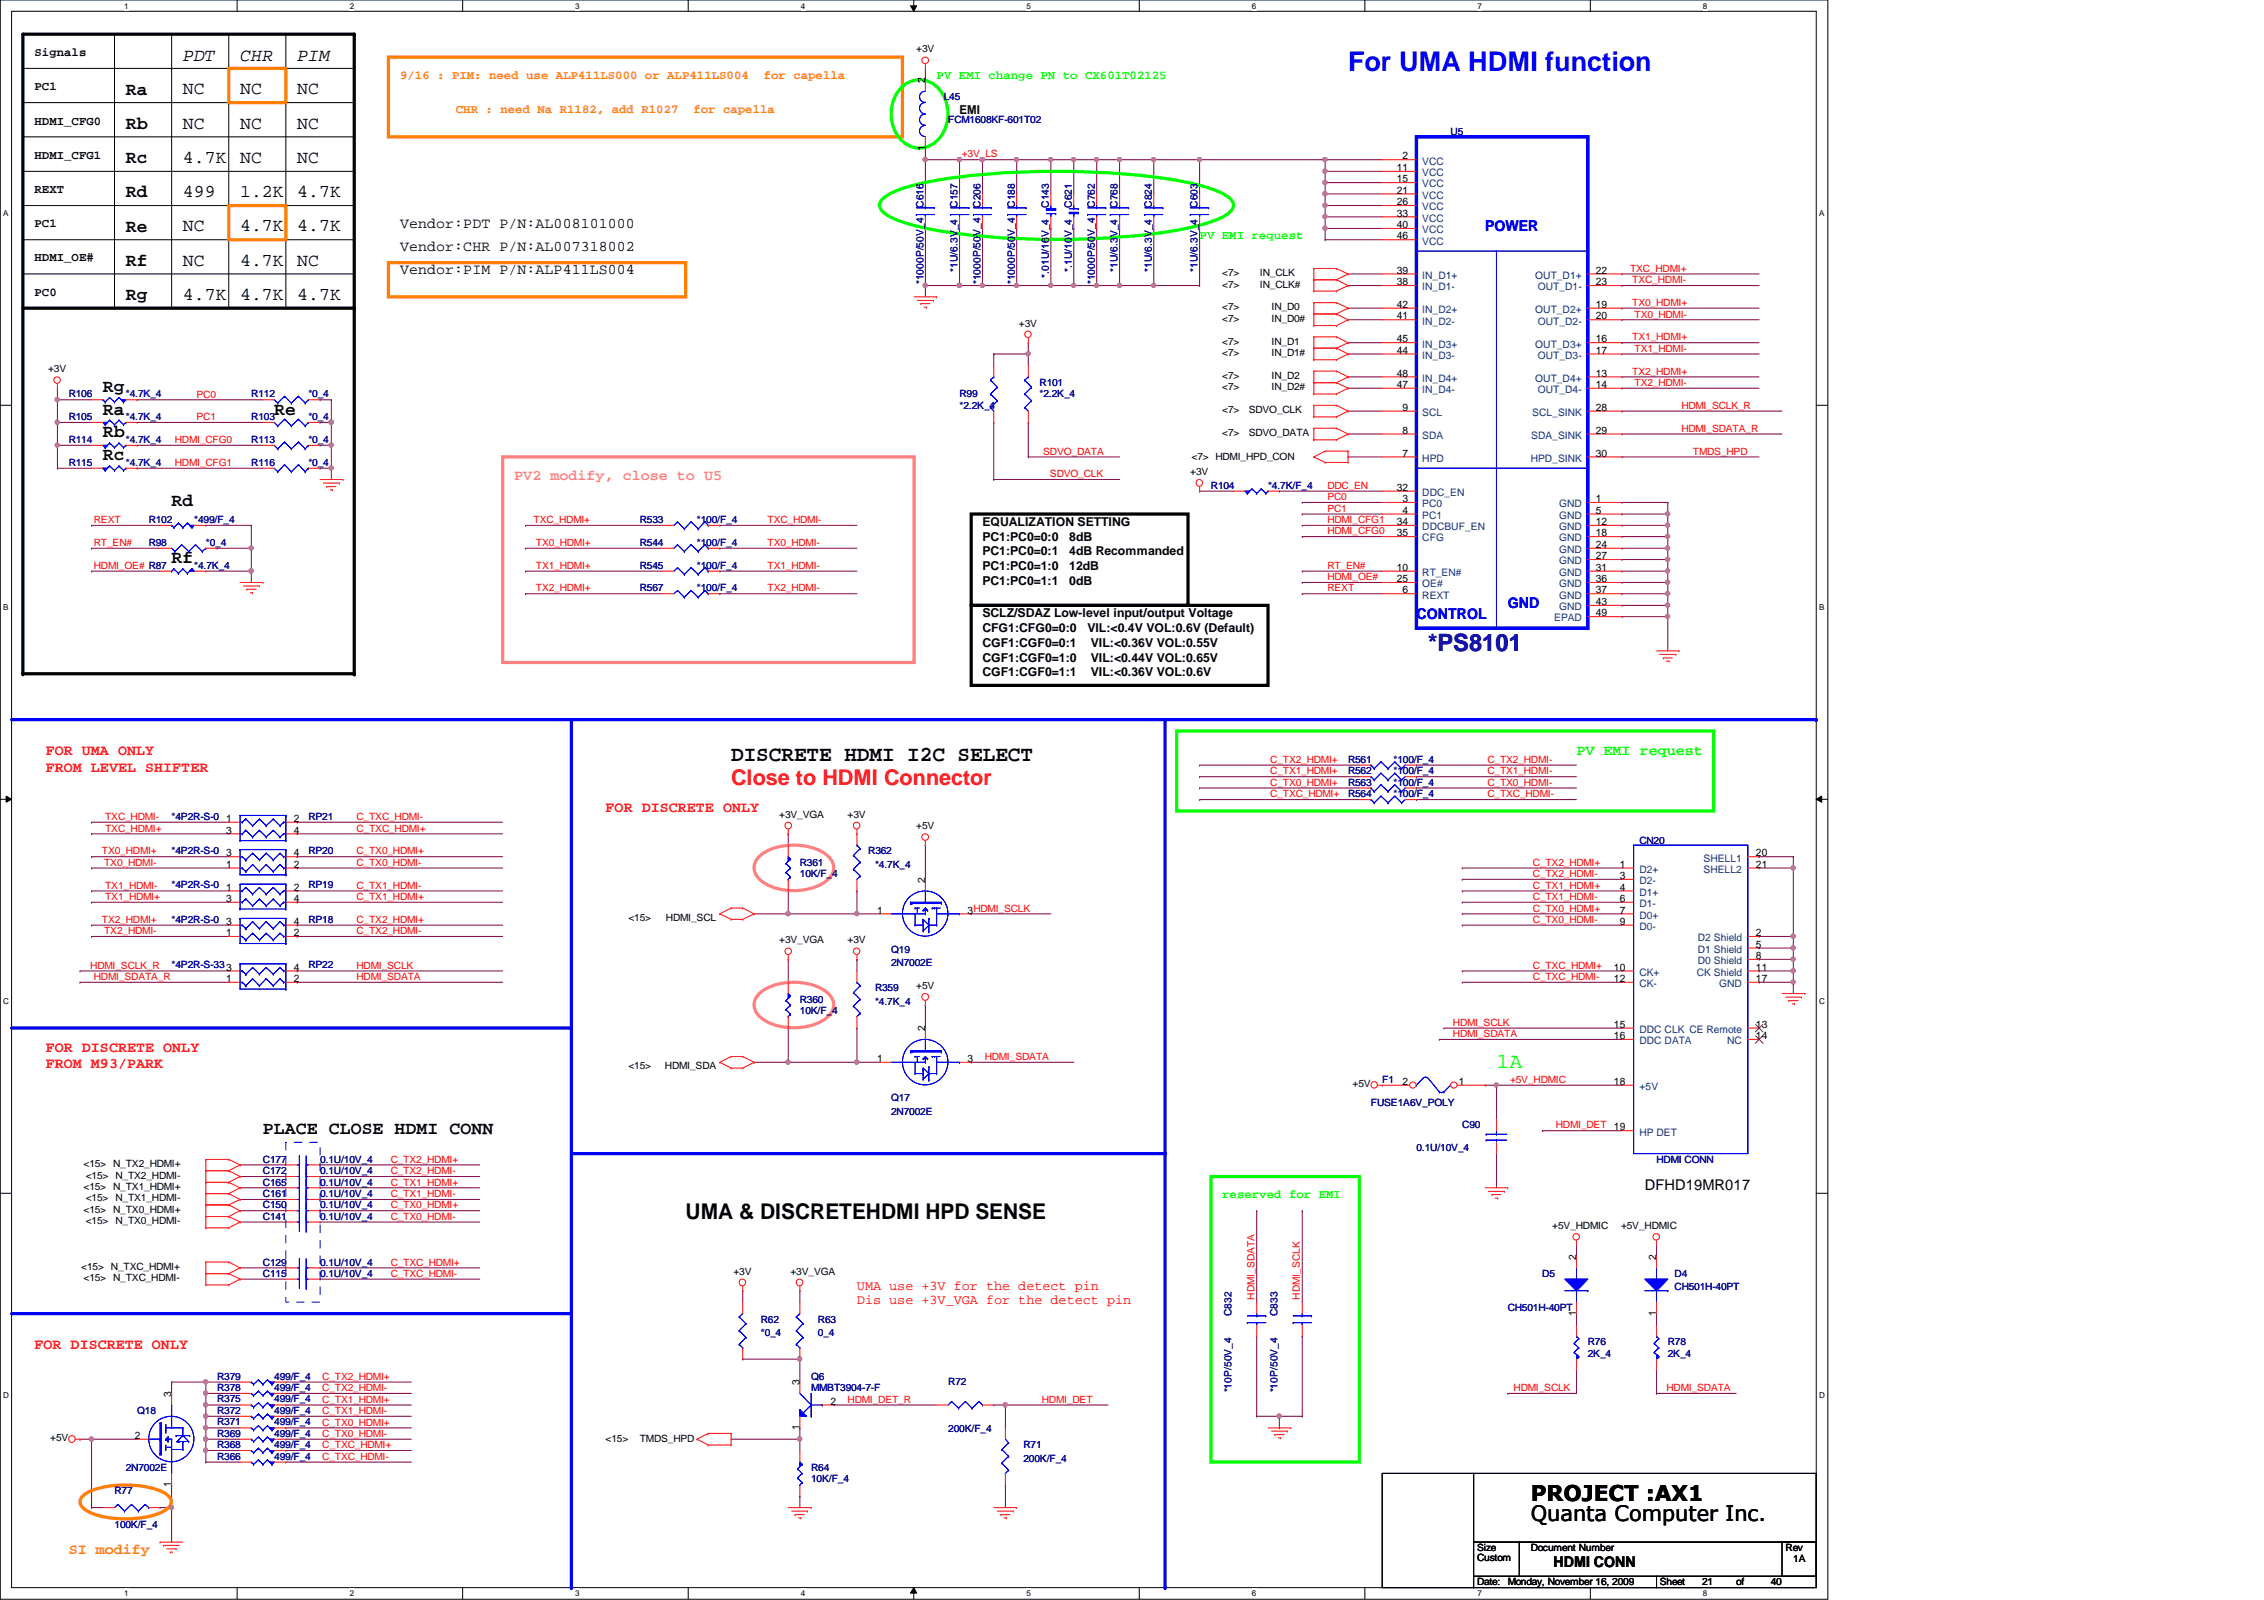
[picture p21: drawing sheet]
<svg xmlns="http://www.w3.org/2000/svg" width="297mm" height="210mm" viewBox="0 0 297 210" stroke-linecap="round" stroke-linejoin="round" font-family="sans-serif">
<defs><g id="words">
<text font-size="3.6" fill="#00f" x="176.9" y="9.3">For UMA HDMI function</text>
<text font-size="3.1" fill="#000080" x="187.4" y="85.3">*PS8101</text>
<g font-size="2.8">
<text x="95.9" y="99.8">DISCRETE HDMI I2C SELECT</text>
<text x="90" y="160">UMA &amp; DISCRETEHDMI HPD SENSE</text>
<text x="200.8" y="196.9">PROJECT :AX1</text>
<text x="200.8" y="199.6">Quanta Computer Inc.</text>
</g>
<text font-size="2.8" fill="#f00" x="95.9" y="103">Close to HDMI Connector</text>
<text font-size="2.8" fill="#0f0" x="196.3" y="140.1">1A</text>
<g font-size="2.4">
<text x="24" y="8">PDT</text>
<text x="31.5" y="8">CHR</text>
<text x="39" y="8">PIM</text>
<text x="16.5" y="12.4">Ra</text>
<text x="16.5" y="16.9">Rb</text>
<text x="24" y="12.4">NC</text>
<text x="24" y="16.9">NC</text>
<text x="31.5" y="16.9">NC</text>
<text x="31.5" y="12.4">NC</text>
<text x="39" y="16.9">NC</text>
<text x="39" y="12.4">NC</text>
<text x="16.5" y="21.4">Rc</text>
<text x="24" y="21.4">4.7K</text>
<text x="31.5" y="21.4">NC</text>
<text x="39" y="21.4">NC</text>
<text x="16.5" y="25.9">Rd</text>
<text x="24" y="25.9">499</text>
<text x="31.5" y="25.9">1.2K</text>
<text x="39" y="25.9">4.7K</text>
<text x="16.5" y="30.4">Re</text>
<text x="16.5" y="34.9">Rf</text>
<text x="24" y="30.4">NC</text>
<text x="24" y="34.8">NC</text>
<text x="31.5" y="30.4">4.7K</text>
<text x="31.5" y="34.8">4.7K</text>
<text x="39" y="30.4">4.7K</text>
<text x="39" y="34.8">NC</text>
<text x="16.5" y="39.4">Rg</text>
<text x="24" y="39.4">4.7K</text>
<text x="31.5" y="39.4">4.7K</text>
<text x="39" y="39.4">4.7K</text>
<text x="13.5" y="51.4">Rg</text>
<text x="13.5" y="54.4">Ra</text>
<text x="13.5" y="57.4">Rb</text>
<text x="36" y="54.4">Re</text>
<text x="13.5" y="60.4">Rc</text>
<text x="22.5" y="66.4">Rd</text>
<text x="22.5" y="73.9">Rf</text>
<text x="34.5" y="148.8">PLACE CLOSE HDMI CONN</text>
</g>
<g font-size="1.9">
<text x="52.5" y="30">Vendor:PDT P/N:AL008101000</text>
<text x="52.5" y="33">Vendor:CHR P/N:AL007318002</text>
<text x="52.5" y="36">Vendor:PIM P/N:ALP411LS004</text>
<text x="215.8" y="156.1">DFHD19MR017</text>
<text x="203.8" y="205.6">HDMI CONN</text>
</g>
<g font-size="1.9" fill="#00f">
<text x="194.9" y="30.3">POWER</text>
<text x="185.8" y="81.2">CONTROL</text>
<text x="197.8" y="79.7">GND</text>
</g>
<text font-size="1.9" fill="#ff8080" x="67.5" y="63">PV2 modify, close to U5</text>
<g font-size="1.9" fill="#f00">
<text x="6" y="99">FOR UMA ONLY</text>
<text x="6" y="101.2">FROM LEVEL SHIFTER</text>
<text x="79.5" y="106.5">FOR DISCRETE ONLY</text>
<text x="6" y="138">FOR DISCRETE ONLY</text>
<text x="6" y="140.2">FROM M93/PARK</text>
<text x="4.5" y="176.9">FOR DISCRETE ONLY</text>
</g>
<text font-size="1.9" fill="#0f0" x="206.8" y="99">PV EMI request</text>
<text font-size="1.9" fill="#ff8000" x="9" y="203.9">SI modify</text>
<g font-size="1.8" fill="#f00">
<text x="112.4" y="169.2">UMA use +3V for the detect pin</text>
<text x="112.4" y="171.1">Dis use +3V_VGA for the detect pin</text>
</g>
<g font-size="1.6">
<text x="4.5" y="11.8">PC1</text>
<text x="4.5" y="7.3">Signals</text>
<text x="4.5" y="16.3">HDMI_CFG0</text>
<text x="125.9" y="15">EMI</text>
<text x="4.5" y="20.8">HDMI_CFG1</text>
<text x="4.5" y="25.3">REXT</text>
<text x="4.5" y="29.8">PC1</text>
<text x="4.5" y="34.3">HDMI_OE#</text>
<text x="4.5" y="38.8">PC0</text>
<text x="128.9" y="69">EQUALIZATION SETTING</text>
<text x="128.9" y="70.9">PC1:PC0=0:0</text>
<text x="140.3" y="70.9">8dB</text>
<text x="128.9" y="72.9">PC1:PC0=0:1</text>
<text x="128.9" y="74.8">PC1:PC0=1:0</text>
<text x="128.9" y="76.8">PC1:PC0=1:1</text>
<text x="140.3" y="72.9">4dB Recommanded</text>
<text x="140.3" y="74.8">12dB</text>
<text x="140.3" y="76.8">0dB</text>
<text x="128.9" y="80.9">SCLZ/SDAZ Low-level input/output Voltage</text>
<text x="128.9" y="82.9">CFG1:CFG0=0:0</text>
<text x="142.7" y="82.9">VIL:&lt;0.4V VOL:0.6V (Default)</text>
<text x="128.9" y="84.8">CGF1:CGF0=0:1</text>
<text x="128.9" y="86.8">CGF1:CGF0=1:0</text>
<text x="128.9" y="88.7">CGF1:CGF0=1:1</text>
<text x="143.1" y="84.8">VIL:&lt;0.36V VOL:0.55V</text>
<text x="143.1" y="86.8">VIL:&lt;0.44V VOL:0.65V</text>
<text x="143.1" y="88.7">VIL:&lt;0.36V VOL:0.6V</text>
</g>
<g font-size="1.6" fill="#ff8000">
<text x="52.5" y="10.3">9/16 : PIM: need use ALP411LS000 or ALP411LS004</text>
<text x="100.2" y="10.3">for capella</text>
<text x="59.8" y="14.8">CHR : need Na R1182, add R1027</text>
<text x="91" y="14.8">for capella</text>
</g>
<g font-size="1.6" fill="#0f0">
<text x="122.9" y="10.3">PV EMI change PN to CX601T02125</text>
<text x="157.4" y="31.3">PV EMI request</text>
<text x="160.4" y="157.2">reserved for EMI</text>
</g>
<g font-size="1.4">
<text x="121.4" y="10.9" transform="rotate(-90 121.4 10.9)">2</text>
<text x="121.4" y="19.8" transform="rotate(-90 121.4 19.8)">1</text>
<text x="183.3" y="22.4">11</text>
<text x="183.3" y="23.9">15</text>
<text x="184" y="20.9">2</text>
<text x="183.3" y="25.4">21</text>
<text x="183.3" y="26.9">26</text>
<text x="183.3" y="28.4">33</text>
<text x="183.3" y="29.9">40</text>
<text x="183.3" y="31.4">46</text>
<text x="183.3" y="35.9">39</text>
<text x="209.4" y="35.9">22</text>
<text x="183.3" y="37.4">38</text>
<text x="183.3" y="41.9">41</text>
<text x="183.3" y="40.4">42</text>
<text x="209.4" y="37.4">23</text>
<text x="209.4" y="40.4">19</text>
<text x="209.4" y="41.9">20</text>
<text x="183.3" y="44.9">45</text>
<text x="183.3" y="46.4">44</text>
<text x="209.4" y="44.9">16</text>
<text x="209.4" y="46.4">17</text>
<text x="183.3" y="49.4">48</text>
<text x="183.3" y="50.9">47</text>
<text x="184" y="53.9">9</text>
<text x="209.4" y="49.4">13</text>
<text x="209.4" y="50.9">14</text>
<text x="209.4" y="53.9">28</text>
<text x="184" y="56.9">8</text>
<text x="184" y="59.9">7</text>
<text x="209.4" y="56.9">29</text>
<text x="209.4" y="59.9">30</text>
<text x="183.3" y="64.4">32</text>
<text x="184" y="65.9">3</text>
<text x="209.4" y="65.9">1</text>
<text x="183.3" y="68.9">34</text>
<text x="183.3" y="70.4">35</text>
<text x="184" y="67.4">4</text>
<text x="209.4" y="67.4">5</text>
<text x="209.4" y="68.9">12</text>
<text x="209.4" y="70.4">18</text>
<text x="209.4" y="71.9">24</text>
<text x="183.3" y="76.4">25</text>
<text x="183.3" y="74.9">10</text>
<text x="184" y="77.9">6</text>
<text x="209.4" y="73.4">27</text>
<text x="209.4" y="74.9">31</text>
<text x="209.4" y="76.4">36</text>
<text x="209.4" y="77.9">37</text>
<text x="209.4" y="79.4">43</text>
<text x="209.4" y="80.9">49</text>
<text x="29.7" y="107.8">1</text>
<text x="38.6" y="107.8">2</text>
<text x="29.7" y="113.8">1</text>
<text x="29.7" y="112.4">3</text>
<text x="29.7" y="109.3">3</text>
<text x="38.6" y="113.8">2</text>
<text x="38.6" y="112.4">4</text>
<text x="38.6" y="109.3">4</text>
<text x="212.5" y="113.8">1</text>
<text x="230.4" y="112.4">20</text>
<text x="230.4" y="113.8">21</text>
<text x="29.7" y="116.8">1</text>
<text x="29.7" y="118.3">3</text>
<text x="38.6" y="116.8">2</text>
<text x="38.6" y="118.3">4</text>
<text x="115.1" y="119.8">1</text>
<text x="121.4" y="115.8" transform="rotate(-90 121.4 115.8)">2</text>
<text x="127" y="119.8">3HDMI_SCLK</text>
<text x="212.5" y="115.3">3</text>
<text x="212.5" y="119.8">7</text>
<text x="212.5" y="116.8">4</text>
<text x="212.5" y="118.3">6</text>
<text x="29.7" y="122.8">1</text>
<text x="29.7" y="121.3">3</text>
<text x="38.6" y="122.8">2</text>
<text x="38.6" y="121.3">4</text>
<text x="212.5" y="121.3">9</text>
<text x="230.4" y="124.3">5</text>
<text x="230.4" y="122.8">2</text>
<text x="230.4" y="125.8">8</text>
<text x="29.7" y="128.8">1</text>
<text x="38.6" y="128.8">2</text>
<text x="38.6" y="127.3">4</text>
<text x="211.7" y="127.3">10</text>
<text x="211.7" y="128.8">12</text>
<text x="230.4" y="127.3">11</text>
<text x="230.4" y="128.8">17</text>
<text x="121.4" y="135.3" transform="rotate(-90 121.4 135.3)">2</text>
<text x="211.7" y="134.8">15</text>
<text x="211.7" y="136.3">16</text>
<text x="230.4" y="134.8">13</text>
<text x="230.4" y="136.3">14</text>
<text x="115.1" y="139.3">1</text>
<text x="127" y="139.3">3</text>
<text x="184" y="142.3">2</text>
<text x="191.4" y="142.3">1</text>
<text x="211.7" y="142.3">18</text>
<text x="211.7" y="148.3">19</text>
<text x="206.8" y="165.3" transform="rotate(-90 206.8 165.3)">2</text>
<text x="217.3" y="165.3" transform="rotate(-90 217.3 165.3)">2</text>
<text x="206.8" y="172.6" transform="rotate(-90 206.8 172.6)">1</text>
<text x="217.3" y="172.6" transform="rotate(-90 217.3 172.6)">1</text>
<text x="22.5" y="183.3" transform="rotate(-90 22.5 183.3)">3</text>
<text x="104.9" y="181.7" transform="rotate(-90 104.9 181.7)">3</text>
<text x="109" y="184.3">2</text>
<text x="17.7" y="188.8">2</text>
<text x="104.9" y="187.6" transform="rotate(-90 104.9 187.6)">1</text>
<text x="22.5" y="195.1" transform="rotate(-90 22.5 195.1)">1</text>
</g>
<g font-size="1.4" fill="#004080">
<text x="186.6" y="21.6">VCC</text>
<text x="186.6" y="23.1">VCC</text>
<text x="186.6" y="24.6">VCC</text>
<text x="186.6" y="26.1">VCC</text>
<text x="186.6" y="27.6">VCC</text>
<text x="186.6" y="29.1">VCC</text>
<text x="186.6" y="30.6">VCC</text>
<text x="186.6" y="32.1">VCC</text>
<text x="186.6" y="36.6">IN_D1+</text>
<text x="186.6" y="38.1">IN_D1-</text>
<text x="186.6" y="41.1">IN_D2+</text>
<text x="201.4" y="36.6">OUT_D1+</text>
<text x="201.4" y="41.1">OUT_D2+</text>
<text x="201.8" y="38.1">OUT_D1-</text>
<text x="186.6" y="42.6">IN_D2-</text>
<text x="186.6" y="45.6">IN_D3+</text>
<text x="186.6" y="47.1">IN_D3-</text>
<text x="201.4" y="45.6">OUT_D3+</text>
<text x="201.8" y="42.6">OUT_D2-</text>
<text x="201.8" y="47.1">OUT_D3-</text>
<text x="186.6" y="50.1">IN_D4+</text>
<text x="186.6" y="51.6">IN_D4-</text>
<text x="201.4" y="50.1">OUT_D4+</text>
<text x="201.8" y="51.6">OUT_D4-</text>
<text x="186.6" y="54.6">SCL</text>
<text x="186.6" y="57.6">SDA</text>
<text x="200.9" y="57.6">SDA_SINK</text>
<text x="201" y="54.6">SCL_SINK</text>
<text x="186.6" y="60.6">HPD</text>
<text x="186.6" y="65.1">DDC_EN</text>
<text x="200.8" y="60.6">HPD_SINK</text>
<text x="186.6" y="66.5">PC0</text>
<text x="186.6" y="68.1">PC1</text>
<text x="186.6" y="69.6">DDCBUF_EN</text>
<text x="186.6" y="71">CFG</text>
<text x="204.6" y="66.5">GND</text>
<text x="204.6" y="68.1">GND</text>
<text x="204.6" y="69.6">GND</text>
<text x="204.6" y="71">GND</text>
<text x="186.6" y="77">OE#</text>
<text x="186.6" y="75.6">RT_EN#</text>
<text x="204.6" y="72.6">GND</text>
<text x="204.6" y="74">GND</text>
<text x="204.6" y="75.6">GND</text>
<text x="204.6" y="77">GND</text>
<text x="186.6" y="78.5">REXT</text>
<text x="203.9" y="81.5">EPAD</text>
<text x="204.6" y="78.5">GND</text>
<text x="204.6" y="80.1">GND</text>
<text x="223.5" y="113">SHELL1</text>
<text x="215.1" y="114.5">D2+</text>
<text x="215.1" y="116">D2-</text>
<text x="215.1" y="117.5">D1+</text>
<text x="215.1" y="119">D1-</text>
<text x="223.5" y="114.5">SHELL2</text>
<text x="215.1" y="120.5">D0+</text>
<text x="215.1" y="122">D0-</text>
<text x="222.8" y="125">D1 Shield</text>
<text x="222.8" y="123.5">D2 Shield</text>
<text x="215.1" y="128">CK+</text>
<text x="215.1" y="129.5">CK-</text>
<text x="222.6" y="128">CK Shield</text>
<text x="222.8" y="126.5">D0 Shield</text>
<text x="225.5" y="129.5">GND</text>
<text x="215.1" y="135.5">DDC CLK CE Remote</text>
<text x="215.1" y="137">DDC DATA</text>
<text x="226.6" y="137">NC</text>
<text x="215.1" y="143">+5V</text>
<text x="215.1" y="149">HP DET</text>
</g>
<g font-size="1.3">
<text x="120.2" y="6.9">+3V</text>
<text x="160.4" y="37.7">&lt;7&gt;</text>
<text x="160.4" y="36.2">&lt;7&gt;</text>
<text x="160.4" y="40.7">&lt;7&gt;</text>
<text x="165.3" y="37.7">IN_CLK#</text>
<text x="165.3" y="36.2">IN_CLK</text>
<text x="166.8" y="40.7">IN_D0</text>
<text x="133.7" y="42.8">+3V</text>
<text x="160.4" y="46.7">&lt;7&gt;</text>
<text x="160.4" y="45.2">&lt;7&gt;</text>
<text x="160.4" y="42.2">&lt;7&gt;</text>
<text x="166.8" y="46.7">IN_D1#</text>
<text x="166.8" y="45.2">IN_D1</text>
<text x="166.8" y="42.2">IN_D0#</text>
<text x="6.3" y="48.8">+3V</text>
<text x="160.4" y="51.2">&lt;7&gt;</text>
<text x="160.4" y="49.7">&lt;7&gt;</text>
<text x="166.8" y="51.2">IN_D2#</text>
<text x="166.8" y="49.7">IN_D2</text>
<text x="160.4" y="57.2">&lt;7&gt;</text>
<text x="160.4" y="54.2">&lt;7&gt;</text>
<text x="163.8" y="57.2">SDVO_DATA</text>
<text x="163.8" y="54.2">SDVO_CLK</text>
<text x="156.2" y="62.3">+3V</text>
<text x="156.3" y="60.4">&lt;7&gt; HDMI_HPD_CON</text>
<text x="102.2" y="107.3">+3V_VGA</text>
<text x="111.2" y="107.3">+3V</text>
<text x="120.2" y="108.8">+5V</text>
<text x="82.5" y="120.8">&lt;15&gt;</text>
<text x="87.4" y="120.8">HDMI_SCL</text>
<text x="102.2" y="123.7">+3V_VGA</text>
<text x="111.2" y="123.7">+3V</text>
<text x="120.2" y="129.8">+5V</text>
<text x="82.5" y="140.3">&lt;15&gt;</text>
<text x="87.2" y="140.3">HDMI_SDA</text>
<text x="177.5" y="142.6">+5V</text>
<text x="11" y="153.1">&lt;15&gt; N_TX2_HDMI+</text>
<text x="11.3" y="154.6">&lt;15&gt; N_TX2_HDMI-</text>
<text x="11" y="156.1">&lt;15&gt; N_TX1_HDMI+</text>
<text x="11" y="159.1">&lt;15&gt; N_TX0_HDMI+</text>
<text x="11.3" y="157.6">&lt;15&gt; N_TX1_HDMI-</text>
<text x="11.3" y="160.6">&lt;15&gt; N_TX0_HDMI-</text>
<text x="203.7" y="161.2">+5V_HDMIC</text>
<text x="212.7" y="161.2">+5V_HDMIC</text>
<text x="10.7" y="166.6">&lt;15&gt; N_TXC_HDMI+</text>
<text x="96.2" y="167.2">+3V</text>
<text x="103.7" y="167.2">+3V_VGA</text>
<text x="11" y="168.1">&lt;15&gt; N_TXC_HDMI-</text>
<text x="6.6" y="189.1">+5V</text>
<text x="79.5" y="189.2">&lt;15&gt;</text>
<text x="83.9" y="189.2">TMDS_HPD</text>
<text x="193.8" y="203.5">Size</text>
<text x="200.8" y="203.5">Document Number</text>
<text x="234.3" y="203.5">Rev</text>
<text x="193.8" y="208">Date:</text>
<text x="193.8" y="204.8">Custom</text>
<text x="197.8" y="208">Monday, November 16, 2009</text>
<text x="217.8" y="208">Sheet</text>
<text x="223.3" y="208">21</text>
<text x="227.8" y="208">of</text>
<text x="232.3" y="208">40</text>
<text x="235.3" y="205">1A</text>
</g>
<g font-size="1.3" fill="#000080">
<text x="123.8" y="13.2">L45</text>
<text x="124.4" y="16.2">FCM1608KF-601T02</text>
<text x="190.3" y="17.7">U5</text>
<text x="121.2" y="27.3" transform="rotate(-90 121.2 27.3)">C616</text>
<text x="125.6" y="27.3" transform="rotate(-90 125.6 27.3)">C157</text>
<text x="128.6" y="27.3" transform="rotate(-90 128.6 27.3)">C206</text>
<text x="133.1" y="27.3" transform="rotate(-90 133.1 27.3)">C188</text>
<text x="137.6" y="27.3" transform="rotate(-90 137.6 27.3)">C143</text>
<text x="140.6" y="27.3" transform="rotate(-90 140.6 27.3)">C621</text>
<text x="143.6" y="27.3" transform="rotate(-90 143.6 27.3)">C762</text>
<text x="146.6" y="27.3" transform="rotate(-90 146.6 27.3)">C768</text>
<text x="151.1" y="27.3" transform="rotate(-90 151.1 27.3)">C824</text>
<text x="157.1" y="27.3" transform="rotate(-90 157.1 27.3)">C603</text>
<text x="125.6" y="35.6" transform="rotate(-90 125.6 35.6)">*1U/6.3V_4</text>
<text x="140.6" y="35.6" transform="rotate(-90 140.6 35.6)">*.1U/10V_4</text>
<text x="146.6" y="35.6" transform="rotate(-90 146.6 35.6)">*1U/6.3V_4</text>
<text x="151.1" y="35.6" transform="rotate(-90 151.1 35.6)">*1U/6.3V_4</text>
<text x="157.1" y="35.6" transform="rotate(-90 157.1 35.6)">*1U/6.3V_4</text>
<text x="121.2" y="37.3" transform="rotate(-90 121.2 37.3)">*1000P/50V_4</text>
<text x="128.6" y="37.3" transform="rotate(-90 128.6 37.3)">*1000P/50V_4</text>
<text x="133.1" y="37.3" transform="rotate(-90 133.1 37.3)">*1000P/50V_4</text>
<text x="137.6" y="36.4" transform="rotate(-90 137.6 36.4)">*.01U/16V_4</text>
<text x="143.6" y="37.3" transform="rotate(-90 143.6 37.3)">*1000P/50V_4</text>
<text x="9" y="52.1">R106</text>
<text x="16.5" y="52.1">*4.7K_4</text>
<text x="33" y="52.1">R112</text>
<text x="40.5" y="52.1">*0_4</text>
<text x="125.9" y="52.1">R99</text>
<text x="125.9" y="53.6">*2.2K_4</text>
<text x="136.4" y="50.6">R101</text>
<text x="136.4" y="52.1">*2.2K_4</text>
<text x="9" y="58.1">R114</text>
<text x="9" y="55.1">R105</text>
<text x="16.5" y="58.1">*4.7K_4</text>
<text x="16.5" y="55.1">*4.7K_4</text>
<text x="33" y="55.1">R103</text>
<text x="33" y="58.1">R113</text>
<text x="40.5" y="55.1">*0_4</text>
<text x="40.5" y="58.1">*0_4</text>
<text x="9" y="61.1">R115</text>
<text x="16.5" y="61.1">*4.7K_4</text>
<text x="33" y="61.1">R116</text>
<text x="40.5" y="61.1">*0_4</text>
<text x="158.9" y="64.1">R104</text>
<text x="166.4" y="64.1">*4.7K/F_4</text>
<text x="19.5" y="71.6">R98</text>
<text x="19.5" y="68.6">R102</text>
<text x="25.5" y="68.6">*499/F_4</text>
<text x="27" y="71.6">*0_4</text>
<text x="83.9" y="71.6">R544</text>
<text x="83.9" y="68.6">R533</text>
<text x="91.4" y="71.6">*100/F_4</text>
<text x="91.4" y="68.6">*100/F_4</text>
<text x="25.5" y="74.6">*4.7K_4</text>
<text x="83.9" y="77.6">R567</text>
<text x="83.9" y="74.6">R545</text>
<text x="91.4" y="77.6">*100/F_4</text>
<text x="91.4" y="74.6">*100/F_4</text>
<text x="176.9" y="100.1">R561</text>
<text x="176.9" y="101.6">R562</text>
<text x="182.8" y="100.1">*100/F_4</text>
<text x="182.8" y="101.6">*100/F_4</text>
<text x="22.5" y="107.6">*4P2R-S-0</text>
<text x="40.5" y="107.6">RP21</text>
<text x="176.9" y="104.6">R564</text>
<text x="176.9" y="103.1">R563</text>
<text x="182.8" y="104.6">*100/F_4</text>
<text x="182.8" y="103.1">*100/F_4</text>
<text x="22.5" y="112.1">*4P2R-S-0</text>
<text x="40.5" y="112.1">RP20</text>
<text x="104.9" y="113.6">R361</text>
<text x="113.9" y="112.1">R362</text>
<text x="114.8" y="113.9">*4.7K_4</text>
<text x="215.1" y="110.7">CN20</text>
<text x="22.5" y="116.5">*4P2R-S-0</text>
<text x="40.5" y="116.5">RP19</text>
<text x="104.9" y="115.1">10K/F_4</text>
<text x="22.5" y="121.1">*4P2R-S-0</text>
<text x="40.5" y="121.1">RP18</text>
<text x="116.9" y="125">Q19</text>
<text x="22.5" y="127">*4P2R-S-333</text>
<text x="40.5" y="127">RP22</text>
<text x="104.9" y="131.5">R360</text>
<text x="114.8" y="130">R359</text>
<text x="114.8" y="131.8">*4.7K_4</text>
<text x="116.9" y="126.7">2N7002E</text>
<text x="104.9" y="133.1">10K/F_4</text>
<text x="181.4" y="142">F1</text>
<text x="116.9" y="144.4">Q17</text>
<text x="116.9" y="146.2">2N7002E</text>
<text x="179.9" y="145">FUSE1A6V_POLY</text>
<text x="191.9" y="148">C90</text>
<text x="34.5" y="154">C172</text>
<text x="34.5" y="155.5">C165</text>
<text x="34.5" y="152.5">C177</text>
<text x="42" y="154">0.1U/10V_4</text>
<text x="42" y="155.5">0.1U/10V_4</text>
<text x="42" y="152.5">0.1U/10V_4</text>
<text x="185.8" y="151">0.1U/10V_4</text>
<text x="217.3" y="152.5">HDMI CONN</text>
<text x="34.5" y="160">C141</text>
<text x="34.5" y="158.5">C150</text>
<text x="34.5" y="157">C161</text>
<text x="42" y="160">0.1U/10V_4</text>
<text x="42" y="158.5">0.1U/10V_4</text>
<text x="42" y="157">0.1U/10V_4</text>
<text x="34.5" y="166">C129</text>
<text x="34.5" y="167.5">C115</text>
<text x="42" y="166">0.1U/10V_4</text>
<text x="42" y="167.5">0.1U/10V_4</text>
<text x="202.4" y="167.5">D5</text>
<text x="219.7" y="167.5">D4</text>
<text x="99.8" y="173.5">R62</text>
<text x="107.3" y="173.5">R63</text>
<text x="161.6" y="172.6" transform="rotate(-90 161.6 172.6)">C832</text>
<text x="167.6" y="172.6" transform="rotate(-90 167.6 172.6)">C833</text>
<text x="197.8" y="172">CH501H-40PT</text>
<text x="219.7" y="169.3">CH501H-40PT</text>
<text x="99.8" y="175.3">*0_4</text>
<text x="107.3" y="175.3">0_4</text>
<text x="208.3" y="176.5">R76</text>
<text x="208.3" y="178">2K_4</text>
<text x="218.8" y="176.5">R78</text>
<text x="218.8" y="178">2K_4</text>
<text x="18" y="185.5">Q18</text>
<text x="28.5" y="182.5">R378</text>
<text x="28.5" y="181">R379</text>
<text x="28.5" y="184">R375</text>
<text x="28.5" y="185.5">R372</text>
<text x="36" y="182.5">499/F_4</text>
<text x="36" y="181">499/F_4</text>
<text x="36" y="184">499/F_4</text>
<text x="36" y="185.5">499/F_4</text>
<text x="106.4" y="181">Q6</text>
<text x="106.4" y="182.5">MMBT3904-7-F</text>
<text x="124.4" y="181.7">R72</text>
<text x="161.6" y="182.7" transform="rotate(-90 161.6 182.7)">*10P/50V_4</text>
<text x="167.6" y="182.7" transform="rotate(-90 167.6 182.7)">*10P/50V_4</text>
<text x="28.5" y="190">R368</text>
<text x="28.5" y="188.5">R369</text>
<text x="28.5" y="187">R371</text>
<text x="28.5" y="191.5">R366</text>
<text x="36" y="190">499/F_4</text>
<text x="36" y="188.5">499/F_4</text>
<text x="36" y="187">499/F_4</text>
<text x="36" y="191.5">499/F_4</text>
<text x="124.4" y="187.9">200K/F_4</text>
<text x="134.3" y="190">R71</text>
<text x="134.3" y="191.8">200K/F_4</text>
<text x="15" y="196">R77</text>
<text x="16.5" y="193">2N7002E</text>
<text x="106.4" y="193">R64</text>
<text x="106.4" y="194.5">10K/F_4</text>
<text x="15" y="200.5">100K/F_4</text>
</g>
<g font-size="1.3" fill="#f00">
<text x="126.2" y="20.7">+3V_LS</text>
<text x="213.9" y="35.6">TXC_HDMI+</text>
<text x="214.2" y="37.2">TXC_HDMI-</text>
<text x="214.2" y="40.1">TX0_HDMI+</text>
<text x="214.5" y="41.7">TX0_HDMI-</text>
<text x="214.2" y="44.7">TX1_HDMI+</text>
<text x="214.5" y="46.1">TX1_HDMI-</text>
<text x="25.8" y="52.2">PC0</text>
<text x="214.2" y="49.1">TX2_HDMI+</text>
<text x="214.5" y="50.6">TX2_HDMI-</text>
<text x="220.6" y="53.6">HDMI_SCLK_R</text>
<text x="22.9" y="58.1">HDMI_CFG0</text>
<text x="25.8" y="55.1">PC1</text>
<text x="136.9" y="59.6">SDVO_DATA</text>
<text x="220.6" y="56.6">HDMI_SDATA_R</text>
<text x="222.1" y="59.6">TMDS_HPD</text>
<text x="22.9" y="61.1">HDMI_CFG1</text>
<text x="137.7" y="62.6">SDVO_CLK</text>
<text x="174.2" y="65.6">PC0</text>
<text x="174.2" y="64.1">DDC_EN</text>
<text x="12.3" y="68.6">REXT</text>
<text x="12.3" y="71.6">RT_EN#</text>
<text x="70" y="68.6">TXC_HDMI+</text>
<text x="70.3" y="71.6">TX0_HDMI+</text>
<text x="100.7" y="68.6">TXC_HDMI-</text>
<text x="100.7" y="71.6">TX0_HDMI-</text>
<text x="174.2" y="67.1">PC1</text>
<text x="174.2" y="70.1">HDMI_CFG0</text>
<text x="174.2" y="68.6">HDMI_CFG1</text>
<text x="12.3" y="74.6">HDMI_OE# R87</text>
<text x="70.3" y="74.6">TX1_HDMI+</text>
<text x="70.3" y="77.6">TX2_HDMI+</text>
<text x="100.7" y="74.6">TX1_HDMI-</text>
<text x="100.7" y="77.6">TX2_HDMI-</text>
<text x="174.2" y="76.1">HDMI_OE#</text>
<text x="174.2" y="74.6">RT_EN#</text>
<text x="174.2" y="77.6">REXT</text>
<text x="166.7" y="100.1">C_TX2_HDMI+</text>
<text x="166.7" y="101.6">C_TX1_HDMI+</text>
<text x="195.2" y="100.1">C_TX2_HDMI-</text>
<text x="195.2" y="101.6">C_TX1_HDMI-</text>
<text x="13.8" y="107.6">TXC_HDMI-</text>
<text x="46.8" y="107.6">C_TXC_HDMI-</text>
<text x="166.7" y="103.1">C_TX0_HDMI+</text>
<text x="166.7" y="104.6">C_TXC_HDMI+</text>
<text x="195.2" y="103.1">C_TX0_HDMI-</text>
<text x="195.2" y="104.6">C_TXC_HDMI-</text>
<text x="13.4" y="112.1">TX0_HDMI+</text>
<text x="13.7" y="113.6">TX0_HDMI-</text>
<text x="13.8" y="109.1">TXC_HDMI+</text>
<text x="46.8" y="109.1">C_TXC_HDMI+</text>
<text x="46.8" y="112.1">C_TX0_HDMI+</text>
<text x="46.8" y="113.6">C_TX0_HDMI-</text>
<text x="201.1" y="113.6">C_TX2_HDMI+</text>
<text x="13.8" y="116.6">TX1_HDMI-</text>
<text x="13.8" y="118.1">TX1_HDMI+</text>
<text x="46.8" y="118.1">C_TX1_HDMI+</text>
<text x="46.8" y="116.6">C_TX1_HDMI-</text>
<text x="201.1" y="115.1">C_TX2_HDMI-</text>
<text x="201.1" y="118.1">C_TX1_HDMI-</text>
<text x="201.1" y="116.6">C_TX1_HDMI+</text>
<text x="201.1" y="119.6">C_TX0_HDMI+</text>
<text x="13.4" y="121.1">TX2_HDMI+</text>
<text x="13.7" y="122.6">TX2_HDMI-</text>
<text x="46.8" y="121.1">C_TX2_HDMI+</text>
<text x="46.8" y="122.6">C_TX2_HDMI-</text>
<text x="201.1" y="121.1">C_TX0_HDMI-</text>
<text x="11.9" y="127.1">HDMI_SCLK_R</text>
<text x="12.3" y="128.6">HDMI_SDATA_R</text>
<text x="46.8" y="127.1">HDMI_SCLK</text>
<text x="46.8" y="128.6">HDMI_SDATA</text>
<text x="201.1" y="128.6">C_TXC_HDMI-</text>
<text x="201.1" y="127.1">C_TXC_HDMI+</text>
<text x="190.6" y="136.1">HDMI_SDATA</text>
<text x="190.6" y="134.6">HDMI_SCLK</text>
<text x="129.2" y="139.1">HDMI_SDATA</text>
<text x="198.1" y="142.1">+5V_HDMIC</text>
<text x="204.1" y="148">HDMI_DET</text>
<text x="51.3" y="152.5">C_TX2_HDMI+</text>
<text x="51.3" y="154.1">C_TX2_HDMI-</text>
<text x="51.3" y="155.5">C_TX1_HDMI+</text>
<text x="51.3" y="157.1">C_TX1_HDMI-</text>
<text x="51.3" y="158.5">C_TX0_HDMI+</text>
<text x="51.3" y="160">C_TX0_HDMI-</text>
<text x="51.3" y="167.5">C_TXC_HDMI-</text>
<text x="51.3" y="166">C_TXC_HDMI+</text>
<text x="164.6" y="170.5" transform="rotate(-90 164.6 170.5)">HDMI_SDATA</text>
<text x="170.6" y="170.5" transform="rotate(-90 170.6 170.5)">HDMI_SCLK</text>
<text x="42.3" y="181">C_TX2_HDMI+</text>
<text x="42.3" y="184">C_TX1_HDMI+</text>
<text x="42.3" y="185.5">C_TX1_HDMI-</text>
<text x="42.3" y="182.5">C_TX2_HDMI-</text>
<text x="111.2" y="184">HDMI_DET_R</text>
<text x="136.7" y="184">HDMI_DET</text>
<text x="198.6" y="182.5">HDMI_SCLK</text>
<text x="218.6" y="182.5">HDMI_SDATA</text>
<text x="42.3" y="187">C_TX0_HDMI+</text>
<text x="42.3" y="188.5">C_TX0_HDMI-</text>
<text x="42.3" y="190">C_TXC_HDMI+</text>
<text x="42.3" y="191.5">C_TXC_HDMI-</text>
</g>
<g font-size="1.1">
<text x="16.3" y="1.1">1</text>
<text x="45.9" y="1.1">2</text>
<text x="75.5" y="1.1">3</text>
<text x="105.1" y="1.1">4</text>
<text x="134.7" y="1.1">5</text>
<text x="164.3" y="1.1">6</text>
<text x="193.8" y="1.1">7</text>
<text x="223.4" y="1.1">8</text>
<text x=".4" y="28.3">A</text>
<text x="238.7" y="28.3">A</text>
<text x=".4" y="80">B</text>
<text x="238.7" y="80">B</text>
<text x=".4" y="131.7">C</text>
<text x="238.7" y="131.7">C</text>
<text x=".4" y="183.3">D</text>
<text x="238.7" y="183.3">D</text>
<text x="16.3" y="209.4">1</text>
<text x="45.9" y="209.4">2</text>
<text x="75.5" y="209.4">3</text>
<text x="105.1" y="209.4">4</text>
<text x="134.7" y="209.4">5</text>
<text x="164.3" y="209.4">6</text>
<text x="193.8" y="209.4">7</text>
<text x="223.4" y="209.4">8</text>
</g>
</g></defs>
<path d="M0 0h239.8v209.8h-239.8zM1.5 1.5h236.8v206.8h-236.8z" fill="none" stroke="#000" stroke-width=".13"/>
<g fill="#fff">
<path d="M16.3 .2h.6v1.2h-.6z"/>
<path d="M16.3 208.4h.6v1.2h-.6z"/>
</g>
<path d="M31.1 0v1.5M31.1 208.3v1.5" fill="none" stroke="#000" stroke-width=".13"/>
<g fill="#fff">
<path d="M45.9 .2h.6v1.2h-.6z"/>
<path d="M45.9 208.4h.6v1.2h-.6z"/>
</g>
<path d="M60.7 0v1.5M60.7 208.3v1.5" fill="none" stroke="#000" stroke-width=".13"/>
<g fill="#fff">
<path d="M75.5 .2h.6v1.2h-.6z"/>
<path d="M75.5 208.4h.6v1.2h-.6z"/>
</g>
<path d="M90.3 0v1.5M90.3 208.3v1.5" fill="none" stroke="#000" stroke-width=".13"/>
<g fill="#fff">
<path d="M105.1 .2h.6v1.2h-.6z"/>
<path d="M105.1 208.4h.6v1.2h-.6z"/>
</g>
<path d="M119.5 .8h.8l-.4 .7zM119.9 0v1.5M119.9 208.3l.4 .7h-.8zM119.9 208.3v1.5" fill="none" stroke="#000" stroke-width=".13"/>
<path d="M119.5 .8h.8l-.4 .7zM119.9 208.3l.4 .7h-.8z" fill="#000"/>
<g fill="#fff">
<path d="M134.7 .2h.6v1.2h-.6z"/>
<path d="M134.7 208.4h.6v1.2h-.6z"/>
</g>
<path d="M149.5 0v1.5M149.5 208.3v1.5" fill="none" stroke="#000" stroke-width=".13"/>
<g fill="#fff">
<path d="M164.2 .2h.6v1.2h-.6z"/>
<path d="M164.2 208.4h.6v1.2h-.6z"/>
</g>
<path d="M179.1 0v1.5M179.1 208.3v1.5" fill="none" stroke="#000" stroke-width=".13"/>
<g fill="#fff">
<path d="M193.8 .2h.6v1.2h-.6z"/>
<path d="M193.8 208.4h.6v1.2h-.6z"/>
</g>
<path d="M208.7 0v1.5M208.7 208.3v1.5" fill="none" stroke="#000" stroke-width=".13"/>
<g fill="#fff">
<path d="M223.4 .2h.6v1.2h-.6z"/>
<path d="M223.4 208.4h.6v1.2h-.6z"/>
<path d="M.4 27.3h.7v1.2h-.7z"/>
<path d="M238.7 27.3h.7v1.2h-.7z"/>
<path d="M.4 79h.7v1.2h-.7z"/>
<path d="M238.7 79h.7v1.2h-.7z"/>
</g>
<path d="M0 53.2h1.5M238.3 53.2h1.5" fill="none" stroke="#000" stroke-width=".13"/>
<g fill="#fff">
<path d="M.4 130.7h.8v1.2h-.8z"/>
<path d="M238.7 130.7h.7v1.2h-.7z"/>
</g>
<path d="M0 104.9h1.5M.8 104.4l.7 .5-.7 .3zM238.3 104.9l.7-.5v.8zM238.3 104.9h1.5" fill="none" stroke="#000" stroke-width=".13"/>
<path d="M.8 104.4l.7 .5-.7 .3zM238.3 104.9l.7-.5v.8z" fill="#000"/>
<g fill="#fff">
<path d="M.4 182.4h.8v1.2h-.8z"/>
<path d="M238.7 182.4h.7v1.2h-.7z"/>
</g>
<path d="M0 156.5h1.5M238.3 156.5h1.5" fill="none" stroke="#000" stroke-width=".13"/>
<path d="M235.3 127.4h.1M235.3 127.4v1.5M12 188.8h.1M12 188.8h6" fill="none" stroke="#800040" stroke-width=".13"/>
<circle cx="235.3" cy="127.4" r=".29" fill="#f0f"/>
<circle cx="235.3" cy="127.4" r=".29" fill="none" stroke="#f0f" stroke-width=".13"/>
<path d="M235.3 124.4h.1M235.3 124.4v1.5" fill="none" stroke="#800040" stroke-width=".13"/>
<circle cx="235.3" cy="124.3" r=".29" fill="#f0f"/>
<circle cx="235.3" cy="124.3" r=".29" fill="none" stroke="#f0f" stroke-width=".13"/>
<path d="M196.3 142.4h.1M196.3 142.4h16.5" fill="none" stroke="#800040" stroke-width=".13"/>
<circle cx="196.3" cy="142.3" r=".29" fill="#f0f"/>
<circle cx="196.3" cy="142.3" r=".29" fill="none" stroke="#f0f" stroke-width=".13"/>
<path d="M191.9 113.9h.1M191.9 113.9h20.9M27 181.3h.1M27 184.3h.1M27 181.3v1.5M27 184.3h4.5M37.5 181.3h.1M37.5 184.3h.1M37.5 181.3h16.5M37.5 184.3h16.5" fill="none" stroke="#800040" stroke-width=".13"/>
<circle cx="27" cy="184.3" r=".29" fill="#f0f"/>
<circle cx="27" cy="184.3" r=".29" fill="none" stroke="#f0f" stroke-width=".13"/>
<path d="M27 185.8h.1M27 185.8h4.5M37.5 185.8h.1M37.5 185.8h16.5" fill="none" stroke="#800040" stroke-width=".13"/>
<circle cx="27" cy="185.8" r=".29" fill="#f0f"/>
<circle cx="27" cy="185.8" r=".29" fill="none" stroke="#f0f" stroke-width=".13"/>
<path d="M191.9 115.4h.1M191.9 115.4h20.9M230.8 112.4h.1M230.8 112.4h4.5M22.5 181.3h.1M22.5 197.8h.1M22.5 181.3v1.5M22.5 197.8v4.5M22.5 181.3h4.5M27 182.8h.1M27 182.8v1.5" fill="none" stroke="#800040" stroke-width=".13"/>
<circle cx="22.5" cy="197.8" r=".29" fill="#f0f"/>
<circle cx="22.5" cy="197.8" r=".29" fill="none" stroke="#f0f" stroke-width=".13"/>
<path d="M230.8 113.9h.1M230.8 113.9h4.5M188.8 136.4h.1M188.8 136.4h24M191.9 128.9h.1M191.9 128.9h20.9M27 187.3h.1M27 187.3h4.5M37.5 187.3h.1M37.5 187.3h16.5" fill="none" stroke="#800040" stroke-width=".13"/>
<circle cx="27" cy="187.3" r=".29" fill="#f0f"/>
<circle cx="27" cy="187.3" r=".29" fill="none" stroke="#f0f" stroke-width=".13"/>
<path d="M27 188.8h.1M27 188.8h4.5M37.5 188.8h.1M37.5 188.8h16.5" fill="none" stroke="#800040" stroke-width=".13"/>
<circle cx="27" cy="188.8" r=".29" fill="#f0f"/>
<circle cx="27" cy="188.8" r=".29" fill="none" stroke="#f0f" stroke-width=".13"/>
<path d="M189.4 134.9h.1M189.4 134.9h23.4M230.8 122.9h.1M230.8 124.4h.1M230.8 125.9h.1M230.8 127.4h.1M230.8 128.9h.1M230.8 122.9h4.5M230.8 124.4h4.5M230.8 125.9h4.5M230.8 127.4h4.5M230.8 128.9h4.5" fill="none" stroke="#800040" stroke-width=".13"/>
<circle cx="235.3" cy="128.8" r=".29" fill="#f0f"/>
<circle cx="235.3" cy="128.8" r=".29" fill="none" stroke="#f0f" stroke-width=".13"/>
<path d="M235.3 112.4h.1M235.3 113.9h.1M235.3 112.4v10.5M27 190.3h.1M27 188.8h.1M27 185.8h.1M27 184.3h.1M27 187.3h.1M27 184.3v7.5" fill="none" stroke="#800040" stroke-width=".13"/>
<circle cx="235.3" cy="113.9" r=".29" fill="#f0f"/>
<circle cx="235.3" cy="113.9" r=".29" fill="none" stroke="#f0f" stroke-width=".13"/>
<path d="M235.3 125.9h.1M235.3 125.9v1.5" fill="none" stroke="#800040" stroke-width=".13"/>
<circle cx="235.3" cy="125.8" r=".29" fill="#f0f"/>
<circle cx="235.3" cy="125.8" r=".29" fill="none" stroke="#f0f" stroke-width=".13"/>
<path d="M235.3 128.9h.1M235.3 122.9h.1M235.3 122.9v1.5M235.3 128.9v1.4" fill="none" stroke="#800040" stroke-width=".13"/>
<circle cx="235.3" cy="122.8" r=".29" fill="#f0f"/>
<circle cx="235.3" cy="122.8" r=".29" fill="none" stroke="#f0f" stroke-width=".13"/>
<path d="M191.9 118.4h.1M191.9 116.9h.1M191.9 118.4h20.9M191.9 116.9h20.9M27 181.3h.1M27 181.3h4.5" fill="none" stroke="#800040" stroke-width=".13"/>
<circle cx="27" cy="181.3" r=".29" fill="#f0f"/>
<circle cx="27" cy="181.3" r=".29" fill="none" stroke="#f0f" stroke-width=".13"/>
<path d="M27 190.3h.1M27 190.3h4.5M37.5 190.3h.1M37.5 190.3h16.5" fill="none" stroke="#800040" stroke-width=".13"/>
<circle cx="27" cy="190.3" r=".29" fill="#f0f"/>
<circle cx="27" cy="190.3" r=".29" fill="none" stroke="#f0f" stroke-width=".13"/>
<path d="M191.9 119.9h.1M191.9 119.9h20.9M191.9 121.4h.1M191.9 121.4h20.9M27 191.8h.1M27 182.8h.1M27 191.8h4.5M27 182.8h4.5M37.5 191.8h.1M37.5 182.8h.1M37.5 191.8h16.5M37.5 182.8h16.5" fill="none" stroke="#800040" stroke-width=".13"/>
<circle cx="27" cy="182.8" r=".29" fill="#f0f"/>
<circle cx="27" cy="182.8" r=".29" fill="none" stroke="#f0f" stroke-width=".13"/>
<g fill="none" stroke="#800040" stroke-width=".13">
<path d="M137.9 37.5h.1M137.9 37.5h3M212.8 35.9h.1M212.8 37.5h.1M212.8 35.9h18M212.8 37.5h18M212.8 40.4h.1M212.8 42h.1M212.8 45h.1M212.8 46.4h.1M212.8 49.4h.1M212.8 50.9h.1"/>
<path d="M212.8 40.4h18M212.8 42h18M212.8 45h18M212.8 46.4h18M212.8 49.4h18M212.8 50.9h18M191.9 127.4h.1M191.9 127.4h20.9M202.3 148.3h.1M202.3 148.3h10.5"/>
</g>
<circle cx="137.8" cy="37.4" r=".29" fill="#f0f"/>
<circle cx="137.8" cy="37.4" r=".29" fill="none" stroke="#f0f" stroke-width=".13"/>
<path d="M137.9 30h.1M137.9 21h.1M137.9 30v7.5M137.9 21h3M140.9 21h.1M140.9 21v4.4" fill="none" stroke="#800040" stroke-width=".13"/>
<circle cx="137.8" cy="20.9" r=".29" fill="#f0f"/>
<circle cx="137.8" cy="20.9" r=".29" fill="none" stroke="#f0f" stroke-width=".13"/>
<path d="M140.9 30h.1M140.9 30v7.5M130.4 46.4h.1M130.4 55.4h.1M130.4 46.4v1.5M130.4 55.4v7.5M134.9 55.4h.1M134.9 46.4h.1M134.9 46.4v1.5M134.9 55.4v4.5" fill="none" stroke="#800040" stroke-width=".13"/>
<circle cx="134.9" cy="46.4" r=".29" fill="#f0f"/>
<circle cx="134.9" cy="46.4" r=".29" fill="none" stroke="#f0f" stroke-width=".13"/>
<g fill="none" stroke="#800040" stroke-width=".13">
<path d="M121.4 21h.1M121.4 21h4.5M130.4 46.4h.1M134.9 45h.1M134.9 59.9h.1M134.9 45v1.4h-4.5M134.9 59.9h12M176.9 59.9h.1M176.9 59.9h4.5M212.8 59.9h.1M212.8 59.9h18M130.4 62.9h.1"/>
<path d="M130.4 62.9h16.5M157.4 64.4h.1M157.4 64.4h4.5M170.9 76.4h.1M170.9 74.9h.1M170.9 76.4h10.5M170.9 74.9h10.5"/>
</g>
<circle cx="125.9" cy="20.9" r=".29" fill="#f0f"/>
<circle cx="125.9" cy="20.9" r=".29" fill="none" stroke="#f0f" stroke-width=".13"/>
<path d="M125.9 21h.1M125.9 21h3" fill="none" stroke="#800040" stroke-width=".13"/>
<circle cx="128.9" cy="20.9" r=".29" fill="#f0f"/>
<circle cx="128.9" cy="20.9" r=".29" fill="none" stroke="#f0f" stroke-width=".13"/>
<circle cx="125.9" cy="20.9" r=".29" fill="#f0f"/>
<circle cx="125.9" cy="20.9" r=".29" fill="none" stroke="#f0f" stroke-width=".13"/>
<path d="M121.4 9h.1M121.4 9v1.5M128.9 21h.1M128.9 21h4.5M170.9 65.9h.1M170.9 67.4h.1M170.9 67.4h10.5M170.9 65.9h10.5M212.8 67.4h.1M212.8 67.4h6" fill="none" stroke="#800040" stroke-width=".13"/>
<circle cx="128.9" cy="20.9" r=".29" fill="#f0f"/>
<circle cx="128.9" cy="20.9" r=".29" fill="none" stroke="#f0f" stroke-width=".13"/>
<path d="M125.9 37.5h.1M125.9 37.5h3M212.8 70.4h.1M212.8 70.4h6" fill="none" stroke="#800040" stroke-width=".13"/>
<circle cx="125.9" cy="37.4" r=".29" fill="#f0f"/>
<circle cx="125.9" cy="37.4" r=".29" fill="none" stroke="#f0f" stroke-width=".13"/>
<path d="M128.9 30h.1M128.9 30v7.5M173.9 22.5h.1M173.9 22.5h7.5M212.8 68.9h.1M212.8 68.9h6" fill="none" stroke="#800040" stroke-width=".13"/>
<circle cx="173.8" cy="22.5" r=".29" fill="#f0f"/>
<circle cx="173.8" cy="22.5" r=".29" fill="none" stroke="#f0f" stroke-width=".13"/>
<path d="M121.4 37.5h.1M121.4 37.5v1.4M176.9 37.5h.1M176.9 35.9h.1M176.9 37.5h4.5M176.9 35.9h4.5M212.8 71.9h.1M212.8 71.9h6" fill="none" stroke="#800040" stroke-width=".13"/>
<circle cx="121.4" cy="37.4" r=".29" fill="#f0f"/>
<circle cx="121.4" cy="37.4" r=".29" fill="none" stroke="#f0f" stroke-width=".13"/>
<g fill="none" stroke="#800040" stroke-width=".13">
<path d="M121.4 21h.1M121.4 21v4.4M125.9 21h.1M125.9 21v4.4M176.9 42h.1M176.9 40.4h.1M176.9 42h4.5M176.9 40.4h4.5M212.8 73.4h.1M212.8 74.9h.1M212.8 73.4h6M212.8 74.9h6"/>
<path d="M218.8 76.4h.1M218.8 76.4v1.5"/>
</g>
<circle cx="218.8" cy="76.4" r=".29" fill="#f0f"/>
<circle cx="218.8" cy="76.4" r=".29" fill="none" stroke="#f0f" stroke-width=".13"/>
<path d="M212.8 76.4h.1M212.8 79.4h.1M212.8 77.9h.1M212.8 76.4h6M212.8 79.4h6M212.8 77.9h6M218.8 65.9h.1M218.8 70.4h.1M218.8 65.9v1.5M218.8 70.4v1.5" fill="none" stroke="#800040" stroke-width=".13"/>
<circle cx="218.8" cy="70.4" r=".29" fill="#f0f"/>
<circle cx="218.8" cy="70.4" r=".29" fill="none" stroke="#f0f" stroke-width=".13"/>
<path d="M176.9 46.4h.1M176.9 45h.1M176.9 46.4h4.5M176.9 45h4.5M218.8 80.9h.1M218.8 80.9v4.5" fill="none" stroke="#800040" stroke-width=".13"/>
<circle cx="218.8" cy="80.9" r=".29" fill="#f0f"/>
<circle cx="218.8" cy="80.9" r=".29" fill="none" stroke="#f0f" stroke-width=".13"/>
<path d="M218.8 67.4h.1M218.8 67.4v1.5" fill="none" stroke="#800040" stroke-width=".13"/>
<circle cx="218.8" cy="67.4" r=".29" fill="#f0f"/>
<circle cx="218.8" cy="67.4" r=".29" fill="none" stroke="#f0f" stroke-width=".13"/>
<path d="M218.8 73.4h.1M218.8 73.4v1.5" fill="none" stroke="#800040" stroke-width=".13"/>
<circle cx="218.8" cy="73.4" r=".29" fill="#f0f"/>
<circle cx="218.8" cy="73.4" r=".29" fill="none" stroke="#f0f" stroke-width=".13"/>
<path d="M218.8 68.9h.1M218.8 68.9v1.5" fill="none" stroke="#800040" stroke-width=".13"/>
<circle cx="218.8" cy="68.9" r=".29" fill="#f0f"/>
<circle cx="218.8" cy="68.9" r=".29" fill="none" stroke="#f0f" stroke-width=".13"/>
<path d="M218.8 74.9h.1M218.8 74.9v1.5" fill="none" stroke="#800040" stroke-width=".13"/>
<circle cx="218.8" cy="74.9" r=".29" fill="#f0f"/>
<circle cx="218.8" cy="74.9" r=".29" fill="none" stroke="#f0f" stroke-width=".13"/>
<path d="M121.4 19.5h.1M121.4 19.5v1.5M176.9 50.9h.1M176.9 49.4h.1M176.9 50.9h4.5M176.9 49.4h4.5M170.9 77.9h.1M170.9 77.9h10.5" fill="none" stroke="#800040" stroke-width=".13"/>
<circle cx="121.4" cy="20.9" r=".29" fill="#f0f"/>
<circle cx="121.4" cy="20.9" r=".29" fill="none" stroke="#f0f" stroke-width=".13"/>
<path d="M125.9 30h.1M125.9 30v7.5M173.9 24h.1M173.9 24h7.5M212.8 53.9h.1M212.8 53.9h21" fill="none" stroke="#800040" stroke-width=".13"/>
<circle cx="173.8" cy="23.9" r=".29" fill="#f0f"/>
<circle cx="173.8" cy="23.9" r=".29" fill="none" stroke="#f0f" stroke-width=".13"/>
<path d="M173.9 25.4h.1M173.9 25.4h7.5" fill="none" stroke="#800040" stroke-width=".13"/>
<circle cx="173.8" cy="25.4" r=".29" fill="#f0f"/>
<circle cx="173.8" cy="25.4" r=".29" fill="none" stroke="#f0f" stroke-width=".13"/>
<path d="M173.9 27h.1M173.9 27h7.5" fill="none" stroke="#800040" stroke-width=".13"/>
<circle cx="173.8" cy="26.9" r=".29" fill="#f0f"/>
<circle cx="173.8" cy="26.9" r=".29" fill="none" stroke="#f0f" stroke-width=".13"/>
<path d="M121.4 37.5h.1M121.4 37.5h4.5" fill="none" stroke="#800040" stroke-width=".13"/>
<circle cx="125.9" cy="37.4" r=".29" fill="#f0f"/>
<circle cx="125.9" cy="37.4" r=".29" fill="none" stroke="#f0f" stroke-width=".13"/>
<path d="M173.9 28.4h.1M173.9 28.4h7.5" fill="none" stroke="#800040" stroke-width=".13"/>
<circle cx="173.8" cy="28.4" r=".29" fill="#f0f"/>
<circle cx="173.8" cy="28.4" r=".29" fill="none" stroke="#f0f" stroke-width=".13"/>
<path d="M173.9 30h.1M173.9 30h7.5" fill="none" stroke="#800040" stroke-width=".13"/>
<circle cx="173.8" cy="29.9" r=".29" fill="#f0f"/>
<circle cx="173.8" cy="29.9" r=".29" fill="none" stroke="#f0f" stroke-width=".13"/>
<g fill="none" stroke="#800040" stroke-width=".13">
<path d="M121.4 30h.1M121.4 30v7.5M128.9 21h.1M128.9 21v4.4M133.4 30h.1M133.4 30v7.5M173.9 31.5h.1M173.9 30h.1M173.9 27h.1M173.9 22.5h.1M173.9 25.4h.1M173.9 24h.1"/>
<path d="M173.9 28.4h.1M173.9 31.5h7.5M173.9 22.5v9M176.9 56.9h.1M176.9 53.9h.1M176.9 56.9h4.5M176.9 53.9h4.5M212.8 56.9h.1M212.8 56.9h21M170.9 70.4h.1M170.9 68.9h.1M170.9 70.4h10.5"/>
<path d="M170.9 68.9h10.5M218.8 71.9h.1M218.8 71.9v1.5"/>
</g>
<circle cx="218.8" cy="71.9" r=".29" fill="#f0f"/>
<circle cx="218.8" cy="71.9" r=".29" fill="none" stroke="#f0f" stroke-width=".13"/>
<path d="M218.8 77.9h.1M218.8 77.9v1.5" fill="none" stroke="#800040" stroke-width=".13"/>
<circle cx="218.8" cy="77.9" r=".29" fill="#f0f"/>
<circle cx="218.8" cy="77.9" r=".29" fill="none" stroke="#f0f" stroke-width=".13"/>
<path d="M133.4 21h.1M133.4 21v4.4M167.8 64.4h.1M167.8 64.4h13.6M218.8 79.4h.1M218.8 79.4v1.5" fill="none" stroke="#800040" stroke-width=".13"/>
<circle cx="218.8" cy="79.4" r=".29" fill="#f0f"/>
<circle cx="218.8" cy="79.4" r=".29" fill="none" stroke="#f0f" stroke-width=".13"/>
<path d="M128.9 37.5h.1M128.9 37.5h4.5" fill="none" stroke="#800040" stroke-width=".13"/>
<circle cx="133.4" cy="37.4" r=".29" fill="#f0f"/>
<circle cx="133.4" cy="37.4" r=".29" fill="none" stroke="#f0f" stroke-width=".13"/>
<circle cx="128.9" cy="37.4" r=".29" fill="#f0f"/>
<circle cx="128.9" cy="37.4" r=".29" fill="none" stroke="#f0f" stroke-width=".13"/>
<path d="M133.4 21h.1M133.4 21h4.5M137.9 21h.1M137.9 21v4.4M212.8 65.9h.1M212.8 65.9h6M212.8 80.9h.1M212.8 80.9h6" fill="none" stroke="#800040" stroke-width=".13"/>
<circle cx="133.4" cy="20.9" r=".29" fill="#f0f"/>
<circle cx="133.4" cy="20.9" r=".29" fill="none" stroke="#f0f" stroke-width=".13"/>
<g fill="none" stroke="#800040" stroke-width=".13">
<path d="M7.5 58.4h.1M7.5 58.4v3M7.5 61.4h.1M7.5 61.4h4.5M18 61.4h.1M18 61.4h16.5M12 107.9h.1M12 109.4h.1M12 112.4h.1M12 113.9h.1M12 116.9h.1M12 118.4h.1"/>
<path d="M12 118.4h18M12 116.9h18M12 109.4h18M12 112.4h18M12 107.9h18M12 113.9h18M39 118.4h.1M39 116.9h.1M39 109.4h.1M39 112.4h.1M39 107.9h.1M39 113.9h.1"/>
<path d="M39 118.4h27M39 116.9h27M39 109.4h27M39 112.4h27M39 107.9h27M39 113.9h27M12 121.4h.1M12 122.9h.1M12 121.4h18M12 122.9h18M39 121.4h.1M39 122.9h.1"/>
<path d="M39 121.4h27M39 122.9h27"/>
</g>
<circle cx="7.5" cy="58.4" r=".29" fill="#f0f"/>
<circle cx="7.5" cy="58.4" r=".29" fill="none" stroke="#f0f" stroke-width=".13"/>
<path d="M7.5 55.4h.1M7.5 55.4h4.5M18 52.5h.1M18 52.5h16.5" fill="none" stroke="#800040" stroke-width=".13"/>
<circle cx="7.5" cy="55.4" r=".29" fill="#f0f"/>
<circle cx="7.5" cy="55.4" r=".29" fill="none" stroke="#f0f" stroke-width=".13"/>
<path d="M7.5 52.5h.1M7.5 52.5h4.5" fill="none" stroke="#800040" stroke-width=".13"/>
<circle cx="7.5" cy="52.4" r=".29" fill="#f0f"/>
<circle cx="7.5" cy="52.4" r=".29" fill="none" stroke="#f0f" stroke-width=".13"/>
<g fill="none" stroke="#800040" stroke-width=".13">
<path d="M7.5 50.9h.1M7.5 58.4h.1M7.5 55.4h.1M7.5 50.9v1.6M7.5 55.4v3M7.5 58.4h4.5M18 55.4h.1M18 58.4h.1M18 55.4h16.5M18 58.4h16.5M43.5 55.4h.1M43.5 55.4v3"/>
<path d="M43.5 61.4h.1M43.5 61.4v1.5"/>
</g>
<circle cx="43.4" cy="55.4" r=".29" fill="#f0f"/>
<circle cx="43.4" cy="55.4" r=".29" fill="none" stroke="#f0f" stroke-width=".13"/>
<path d="M7.5 52.5h.1M7.5 52.5v2.9M42 52.5h.1M42 55.4h.1M42 52.5h1.5M42 55.4h1.5" fill="none" stroke="#800040" stroke-width=".13"/>
<circle cx="43.4" cy="55.4" r=".29" fill="#f0f"/>
<circle cx="43.4" cy="55.4" r=".29" fill="none" stroke="#f0f" stroke-width=".13"/>
<path d="M42 61.4h.1M42 61.4h1.5" fill="none" stroke="#800040" stroke-width=".13"/>
<circle cx="43.4" cy="61.4" r=".29" fill="#f0f"/>
<circle cx="43.4" cy="61.4" r=".29" fill="none" stroke="#f0f" stroke-width=".13"/>
<path d="M42 58.4h.1M42 58.4h1.5M43.5 52.5h.1M43.5 58.4h.1M43.5 52.5v2.9M43.5 58.4v3" fill="none" stroke="#800040" stroke-width=".13"/>
<circle cx="43.4" cy="58.4" r=".29" fill="#f0f"/>
<circle cx="43.4" cy="58.4" r=".29" fill="none" stroke="#f0f" stroke-width=".13"/>
<g fill="none" stroke="#800040" stroke-width=".13">
<path d="M12 74.9h.1M12 68.9h.1M12 71.9h.1M12 74.9h9M12 68.9h9M12 71.9h9M31.5 152.8h.1M31.5 154.3h.1M31.5 155.8h.1M31.5 157.4h.1M31.5 158.8h.1M31.5 152.8h6"/>
<path d="M31.5 154.3h6M31.5 155.8h6M31.5 157.4h6M31.5 158.8h6M42 152.8h.1M42 154.3h.1M42 157.4h.1M42 155.8h.1M42 158.8h.1M42 152.8h20.9M42 154.3h20.9M42 155.8h20.9"/>
<path d="M42 157.4h20.9M42 158.8h20.9M31.5 166.3h.1M31.5 167.8h.1M31.5 160.3h.1M31.5 166.3h6M31.5 167.8h6M31.5 160.3h6M42 167.8h.1M42 160.3h.1M42 166.3h.1M42 166.3h20.9"/>
<path d="M42 167.8h20.9M42 160.3h20.9M104.9 169.3h.1M104.9 178.3h.1M104.9 169.3v1.5M104.9 178.3v3M95.9 188.8h.1M95.9 188.8h9M104.9 196.3h.1M104.9 188.8h.1M104.9 188.8v1.5M104.9 196.3v1.5"/>
<path d="M109.4 184.3h.1M109.4 184.3h13.5M131.9 184.3h.1M131.9 184.3h13.5"/>
</g>
<circle cx="104.9" cy="188.8" r=".29" fill="#f0f"/>
<circle cx="104.9" cy="188.8" r=".29" fill="none" stroke="#f0f" stroke-width=".13"/>
<path d="M104.9 187.3h.1M104.9 187.3v1.5M130.4 184.3h.1M130.4 184.3h1.5M131.9 194.8h.1M131.9 184.3h.1M131.9 184.3v3M131.9 194.8v3" fill="none" stroke="#800040" stroke-width=".13"/>
<circle cx="131.9" cy="184.3" r=".29" fill="#f0f"/>
<circle cx="131.9" cy="184.3" r=".29" fill="none" stroke="#f0f" stroke-width=".13"/>
<path d="M10.5 127.4h.1M10.5 128.9h.1M10.5 127.4h19.5M10.5 128.9h19.5M39 127.4h.1M39 128.9h.1M39 127.4h27M39 128.9h27M97.4 169.3h.1M97.4 178.3h.1M97.4 169.3v1.5M97.4 178.3h7.5" fill="none" stroke="#800040" stroke-width=".13"/>
<circle cx="104.9" cy="178.3" r=".29" fill="#f0f"/>
<circle cx="104.9" cy="178.3" r=".29" fill="none" stroke="#f0f" stroke-width=".13"/>
<path d="M103.4 125.9h.1M103.4 139.4h.1M103.4 125.9v3M112.4 125.9h.1M112.4 134.9h.1M112.4 125.9v1.5M112.4 134.9v4.5h-9" fill="none" stroke="#800040" stroke-width=".13"/>
<circle cx="103.4" cy="139.3" r=".29" fill="#f0f"/>
<circle cx="103.4" cy="139.3" r=".29" fill="none" stroke="#f0f" stroke-width=".13"/>
<path d="M103.4 119.9h.1M112.4 116.9h.1M112.4 116.9v3h-9" fill="none" stroke="#800040" stroke-width=".13"/>
<circle cx="103.4" cy="119.9" r=".29" fill="#f0f"/>
<circle cx="103.4" cy="119.9" r=".29" fill="none" stroke="#f0f" stroke-width=".13"/>
<path d="M112.4 139.4h.1M112.4 139.4h3" fill="none" stroke="#800040" stroke-width=".13"/>
<circle cx="112.4" cy="139.3" r=".29" fill="#f0f"/>
<circle cx="112.4" cy="139.3" r=".29" fill="none" stroke="#f0f" stroke-width=".13"/>
<path d="M112.4 119.9h.1M112.4 119.9h3M121.4 110.9h.1M121.4 110.9v4.5M127.4 119.9h.1M127.4 119.9h10.5M121.4 131.9h.1M121.4 131.9v3M127.4 139.4h.1M127.4 139.4h13.5" fill="none" stroke="#800040" stroke-width=".13"/>
<circle cx="112.4" cy="119.9" r=".29" fill="#f0f"/>
<circle cx="112.4" cy="119.9" r=".29" fill="none" stroke="#f0f" stroke-width=".13"/>
<g fill="none" stroke="#800040" stroke-width=".13">
<path d="M27 74.9h.1M27 68.9h.1M27 74.9h6M27 68.9h6M28.5 71.9h.1M33 68.9h.1M33 68.9v3h-4.5M98.9 119.9h.1M103.4 116.9h.1M103.4 116.9v3h-4.5M98.9 139.4h.1M103.4 134.9h.1"/>
<path d="M103.4 134.9v4.5h-4.5M194.9 142.4h.1M194.9 142.4h1.4M196.3 142.4h.1M196.3 151.3h.1M196.3 142.4v4.5M196.3 151.3v4.5M206.8 163.3h.1M206.8 172.3h.1M206.8 179.8h.1M206.8 179.8v3h-9M206.8 163.3v1.5"/>
<path d="M206.8 172.3v1.5M217.3 163.3h.1M217.3 179.8h.1M217.3 172.3h.1M217.3 163.3v1.5M217.3 172.3v1.5M217.3 179.8v3M197.8 182.8h.1M217.3 182.8h.1M217.3 182.8h10.5"/>
</g>
<circle cx="32.9" cy="71.9" r=".29" fill="#f0f"/>
<circle cx="32.9" cy="71.9" r=".29" fill="none" stroke="#f0f" stroke-width=".13"/>
<path d="M33 71.9h.1M33 71.9v3" fill="none" stroke="#800040" stroke-width=".13"/>
<circle cx="32.9" cy="74.9" r=".29" fill="#f0f"/>
<circle cx="32.9" cy="74.9" r=".29" fill="none" stroke="#f0f" stroke-width=".13"/>
<path d="M33 74.9h.1M33 74.9v1.5" fill="none" stroke="#800040" stroke-width=".13"/>
<circle cx="32.9" cy="74.9" r=".29" fill="#f0f"/>
<circle cx="32.9" cy="74.9" r=".29" fill="none" stroke="#f0f" stroke-width=".13"/>
<path d="M12 188.8h.1M12 188.8v9" fill="none" stroke="#800040" stroke-width=".13"/>
<circle cx="12" cy="188.8" r=".29" fill="#f0f"/>
<circle cx="12" cy="188.8" r=".29" fill="none" stroke="#f0f" stroke-width=".13"/>
<path d="M133.4 37.5h.1M133.4 37.5h4.5M143.9 21h.1M143.9 21v4.4M10.5 188.8h.1M10.5 188.8h1.5M12 197.8h.1M12 197.8h1.5M21 197.8h.1M22.5 194.8h.1M22.5 194.8v3h-1.5" fill="none" stroke="#800040" stroke-width=".13"/>
<circle cx="143.9" cy="20.9" r=".29" fill="#f0f"/>
<circle cx="143.9" cy="20.9" r=".29" fill="none" stroke="#f0f" stroke-width=".13"/>
<path d="M140.9 21h.1M140.9 21h3M143.9 30h.1M143.9 30v7.5" fill="none" stroke="#800040" stroke-width=".13"/>
<circle cx="140.9" cy="20.9" r=".29" fill="#f0f"/>
<circle cx="140.9" cy="20.9" r=".29" fill="none" stroke="#f0f" stroke-width=".13"/>
<path d="M143.9 21h.1M143.9 21h3M146.9 21h.1M146.9 30h.1M146.9 21v4.4M146.9 30v7.5M173.9 21h.1M173.9 21h7.5" fill="none" stroke="#800040" stroke-width=".13"/>
<circle cx="173.8" cy="20.9" r=".29" fill="#f0f"/>
<circle cx="173.8" cy="20.9" r=".29" fill="none" stroke="#f0f" stroke-width=".13"/>
<path d="M157.4 21h.1M157.4 21h16.5M173.9 21h.1M173.9 21v1.5" fill="none" stroke="#800040" stroke-width=".13"/>
<circle cx="157.4" cy="20.9" r=".29" fill="#f0f"/>
<circle cx="157.4" cy="20.9" r=".29" fill="none" stroke="#f0f" stroke-width=".13"/>
<path d="M146.9 21h.1M146.9 21h4.5M151.4 21h.1M151.4 21v4.4" fill="none" stroke="#800040" stroke-width=".13"/>
<circle cx="146.9" cy="20.9" r=".29" fill="#f0f"/>
<circle cx="146.9" cy="20.9" r=".29" fill="none" stroke="#f0f" stroke-width=".13"/>
<path d="M151.4 21h.1M151.4 21h6M157.4 21h.1M157.4 21v4.4" fill="none" stroke="#800040" stroke-width=".13"/>
<circle cx="151.3" cy="20.9" r=".29" fill="#f0f"/>
<circle cx="151.3" cy="20.9" r=".29" fill="none" stroke="#f0f" stroke-width=".13"/>
<path d="M151.4 37.5h.1M151.4 37.5h6M157.4 37.5h.1M157.4 30v7.5" fill="none" stroke="#800040" stroke-width=".13"/>
<circle cx="151.3" cy="37.4" r=".29" fill="#f0f"/>
<circle cx="151.3" cy="37.4" r=".29" fill="none" stroke="#f0f" stroke-width=".13"/>
<path d="M140.9 37.5h.1M140.9 37.5h3" fill="none" stroke="#800040" stroke-width=".13"/>
<circle cx="140.9" cy="37.4" r=".29" fill="#f0f"/>
<circle cx="140.9" cy="37.4" r=".29" fill="none" stroke="#f0f" stroke-width=".13"/>
<path d="M143.9 37.5h.1M143.9 37.5h3" fill="none" stroke="#800040" stroke-width=".13"/>
<circle cx="143.9" cy="37.4" r=".29" fill="#f0f"/>
<circle cx="143.9" cy="37.4" r=".29" fill="none" stroke="#f0f" stroke-width=".13"/>
<path d="M146.9 37.5h.1M146.9 37.5h4.5M151.4 37.5h.1M151.4 30v7.5" fill="none" stroke="#800040" stroke-width=".13"/>
<circle cx="146.9" cy="37.4" r=".29" fill="#f0f"/>
<circle cx="146.9" cy="37.4" r=".29" fill="none" stroke="#f0f" stroke-width=".13"/>
<g fill="none" stroke="#800040" stroke-width=".13">
<path d="M157.4 100.4h.1M157.4 101.9h.1M157.4 103.4h.1M157.4 104.9h.1M157.4 100.4h20.9M157.4 101.9h20.9M157.4 103.4h20.9M157.4 104.9h20.9M185.8 100.4h.1M185.8 101.9h.1M185.8 103.4h.1M185.8 104.9h.1"/>
<path d="M185.8 100.4h21M185.8 101.9h21M185.8 103.4h21M185.8 104.9h21M164.9 158.8h.1M164.9 158.8v12M170.9 158.8h.1M170.9 158.8v12M164.9 175.3v10.5M164.9 185.8h.1M164.9 185.8h2.9M167.8 185.8h.1"/>
</g>
<circle cx="167.8" cy="185.8" r=".29" fill="#f0f"/>
<circle cx="167.8" cy="185.8" r=".29" fill="none" stroke="#f0f" stroke-width=".13"/>
<g fill="none" stroke="#800040" stroke-width=".13">
<path d="M69 68.9h.1M69 71.9h.1M69 74.9h.1M69 77.9h.1M69 68.9h17.9M69 71.9h17.9M69 74.9h17.9M69 77.9h17.9M94.4 68.9h.1M94.4 71.9h.1M94.4 74.9h.1M94.4 77.9h.1"/>
<path d="M94.4 68.9h18M94.4 71.9h18M94.4 74.9h18M94.4 77.9h18M103.4 109.4h.1M103.4 109.4v1.5M170.9 175.3h.1M170.9 175.3v10.5M167.8 187.3h.1M170.9 185.8h.1M170.9 185.8h-3.1v1.5"/>
</g>
<g fill="none" stroke="#f00" stroke-width=".13">
<path d="M121.4 9h.1M121.4 8.4v.6M119.9 38.9h3M120.4 39.4h2.1M120.8 39.8h.1M120.8 39.8h1.2M122.5 39.4h.1M122.9 38.9h.1M172.4 39.7h.1M172.4 38.2h.1M172.4 36.7h.1M172.4 35.2h.1"/>
<path d="M172.4 35.2v3M172.4 39.7v3M172.4 39.7h2.9M172.4 38.2h2.9M172.4 36.7h2.9M172.4 35.2h2.9M175.3 39.7h.1M175.3 38.2h.1M175.3 36.7h.1M175.3 35.2h.1M175.3 39.7l1.6 .7M175.3 36.7l1.6 .8"/>
<path d="M175.3 35.2l1.6 .7M176.9 37.5h.1M176.9 35.9h.1M176.9 37.5l-1.6 .7M176.9 35.9l-1.6 .8M7.5 50.9h.1M7.5 50.3v.6M121.2 40.3h.4M121.6 40.3h.1M134.9 45h.1M134.9 44.3v.7M172.4 47.2h.1"/>
<path d="M172.4 45.7h.1M172.4 44.2h.1M172.4 51.7h.1M172.4 50.2h.1M172.4 48.7h.1M172.4 42.7h.1M172.4 41.2h.1M172.4 57.7h.1M172.4 56.2h.1M172.4 54.7h.1M172.4 53.2h.1M172.4 59.9h.1"/>
<path d="M172.4 47.2h2.9M172.4 44.2v3M172.4 48.7v3M172.4 53.2v1.5M172.4 56.2v1.5M172.4 45.7h2.9M172.4 44.2h2.9M172.4 51.7h2.9M172.4 50.2h2.9M172.4 48.7h2.9M172.4 42.7h2.9M172.4 41.2h2.9"/>
<path d="M172.4 57.7h2.9M172.4 56.2h2.9M172.4 54.7h2.9M172.4 53.2h2.9M172.4 59.9l1.5 .8M173.9 59.2h.1M173.9 59.2l-1.5 .7M173.9 59.2h3M175.3 47.2h.1M175.3 45.7h.1M175.3 44.2h.1M175.3 51.7h.1"/>
<path d="M175.3 50.2h.1M175.3 48.7h.1M175.3 42.7h.1M175.3 41.2h.1M175.3 57.7h.1M175.3 56.2h.1M175.3 54.7h.1M175.3 53.2h.1M175.3 45.7l1.6 .7M175.3 44.2l1.6 .8M175.3 50.2l1.6 .7M175.3 48.7l1.6 .7"/>
<path d="M175.3 41.2l1.6 .8M175.3 56.2l1.6 .7M175.3 53.2l1.6 .7M176.9 46.4h.1M176.9 45h.1M176.9 50.9h.1M176.9 49.4h.1M176.9 42h.1M176.9 40.4h.1M176.9 56.9h.1M176.9 53.9h.1M176.9 59.2h.1"/>
<path d="M176.9 46.4l-1.6 .8M176.9 45l-1.6 .7M176.9 50.9l-1.6 .8M176.9 49.4l-1.6 .8M176.9 42l-1.6 .7M176.9 40.4l-1.6 .8M176.9 56.9l-1.6 .8M176.9 53.9l-1.6 .8M176.9 59.2v1.5M31.5 76.4h3M32 76.9h2M32.4 77.3h.1"/>
<path d="M32.4 77.3h1.2M32.8 77.8h.3M33.1 77.8h.1M34 76.9h.1M34.5 76.4h.1M42 62.9h3M42.4 63.4h2.1M42.9 63.8h.1M42.9 63.8h1.2M43.3 64.3h.3M43.6 64.3h.1M44.5 63.4h.1"/>
<path d="M45 62.9h.1M157.4 64.4h.1M157.4 63.8v.6M173.9 60.7h.1M173.9 60.7h3M176.9 60.7h.1M217.3 85.4h3M217.8 85.9h2.1M218.2 86.3h.1M218.2 86.3h1.2M218.6 86.7h.4M219 86.7h.1"/>
<path d="M219.9 85.9h.1M220.3 85.4h.1M94.4 119.9h.1M94.4 119.9l1.5 .7M95.9 119.1h.1M95.9 119.1l-1.5 .8M95.9 119.1h1.5M97.4 119.1h.1M97.4 119.1l1.5 .8M98.9 119.9h.1M98.9 119.9l-1.5 .7M103.4 109.4h.1"/>
<path d="M103.4 108.8v.6M112.4 109.4h.1M112.4 108.8v.6M121.4 110.9h.1M121.4 110.3v.6M94.4 139.4h.1M94.4 139.4l1.5 .7M95.9 138.6h.1M95.9 120.6h.1M95.9 138.6l-1.5 .8M95.9 138.6h1.5M95.9 120.6h1.5"/>
<path d="M97.4 138.6h.1M97.4 120.6h.1M97.4 138.6l1.5 .8M98.9 139.4h.1M98.9 139.4l-1.5 .7M103.4 125.9h.1M103.4 125.3v.6M112.4 125.9h.1M112.4 125.3v.6M121.4 131.9h.1M121.4 131.3v.6M233.8 130.3h3"/>
<path d="M234.3 130.8h2M234.7 131.3h.1M234.7 131.3h1.2M235.2 131.7h.3M235.5 131.7h.1M236.3 130.8h.1M236.8 130.3h.1M27 155.1h.1M27 153.6h.1M27 152.1h.1M27 158.1h.1M27 156.6h.1"/>
<path d="M27 159.6h.1M27 155.1h3M27 152.1v9M27 153.6h3M27 152.1h3M27 158.1h3M27 156.6h3M27 159.6h3M30 155.1h.1M30 153.6h.1M30 152.1h.1M30 158.1h.1"/>
<path d="M30 156.6h.1M30 159.6h.1M30 153.6l1.5 .7M30 152.1l1.5 .7M30 156.6l1.5 .8M30 155.1l1.5 .7M30 158.1l1.5 .7M30 159.6l1.5 .7M31.5 154.3h.1M31.5 152.8h.1M31.5 157.4h.1M31.5 155.8h.1"/>
<path d="M31.5 158.8h.1M31.5 154.3l-1.5 .8M31.5 152.8l-1.5 .8M31.5 157.4l-1.5 .7M31.5 155.8l-1.5 .8M31.5 158.8l-1.5 .8M95.9 140.1h.1M95.9 140.1h1.5M97.4 140.1h.1M180.8 142.4h.6M181.4 142.4h.1M194.9 155.8h2.9"/>
<path d="M195.3 156.3h2.1M195.7 156.7h.1M195.7 156.7h1.2M196.2 157.2h.3M196.5 157.2h.1M197.4 156.3h.1M197.8 155.8h.1M27 167.1h.1M27 165.6h.1M27 168.6h.1M27 161.1h.1M27 165.6v3"/>
<path d="M27 167.1h3M27 165.6h3M27 168.6h3M27 161.1h3M30 167.1h.1M30 165.6h.1M30 168.6h.1M30 161.1h.1M30 165.6l1.5 .7M30 167.1l1.5 .7M31.5 166.3h.1M31.5 167.8h.1"/>
<path d="M31.5 160.3h.1M31.5 166.3l-1.5 .8M31.5 167.8l-1.5 .8M31.5 160.3l-1.5 .8M97.4 169.3h.1M97.4 168.7v.6M104.9 169.3h.1M104.9 168.7v.6M206.8 163.3h.1M206.8 162.7v.6M217.3 163.3h.1M217.3 162.7v.6"/>
<path d="M9.9 188.8h.6M10.5 188.8h.1M91.4 188.8h.1M91.4 188.8l1.5 .8M92.9 189.6h.1M92.9 188h.1M92.9 189.6h3M92.9 188h3M92.9 188l-1.5 .8M95.9 189.6h.1M95.9 188h.1M95.9 188v1.6"/>
<path d="M103.4 197.8h3M103.9 198.2h2.1M104.3 198.7h.1M104.3 198.7h1.2M104.8 199.1h.3M105.1 199.1h.1M106 198.2h.1M106.4 197.8h.1M130.4 197.8h3M130.8 198.2h2.2M131.3 198.7h.1M131.3 198.7h1.2"/>
<path d="M131.7 199.1h.3M132 199.1h.1M133 198.2h.1M133.4 197.8h.1M166.4 187.3h3M166.8 187.7h2.1M167.3 188.2h.1M167.3 188.2h1.2M167.7 188.6h.3M168 188.6h.1M168.9 187.7h.1M169.4 187.3h.1"/>
<path d="M21 202.3h.1M21 202.3h3M21.5 202.7h.1M21.5 202.7h2M21.9 203.2h1.2M22.3 203.6h.1M22.3 203.6h.3M23.1 203.2h.1"/>
<circle cx="121.4" cy="7.9" r=".44"/>
<circle cx="7.5" cy="49.9" r=".43"/>
<circle cx="134.9" cy="43.9" r=".43"/>
<circle cx="157.3" cy="63.3" r=".44"/>
<circle cx="103.4" cy="108.3" r=".44"/>
<circle cx="112.4" cy="108.3" r=".44"/>
<circle cx="121.4" cy="109.8" r=".44"/>
<circle cx="103.4" cy="124.8" r=".43"/>
<circle cx="112.4" cy="124.8" r=".43"/>
<circle cx="121.4" cy="130.8" r=".45"/>
<circle cx="180.3" cy="142.3" r=".43"/>
<circle cx="97.4" cy="168.2" r=".44"/>
<circle cx="104.9" cy="168.2" r=".44"/>
<circle cx="206.8" cy="162.3" r=".43"/>
<circle cx="217.3" cy="162.3" r=".43"/>
<circle cx="9.4" cy="188.8" r=".44"/>
</g>
<g fill="none" stroke="#000" stroke-width=".13">
<path d="M3 13.5h43.5M3 9h43.5M3 17.9h43.5M15 9h.1M15 4.5v35.9M22.5 9h.1M22.5 4.5v35.9M30 4.5v35.9M37.5 4.5v35.9M46.5 13.5h.1M46.5 9h.1M46.5 17.9h.1"/>
<path d="M3 27h43.5M3 22.5h43.5M3 31.5h43.5M3 35.9h43.5M46.5 27h.1M46.5 22.5h.1M46.5 31.5h.1M46.5 35.9h.1M15 40.4h.1M22.5 40.4h.1M30 40.4h.1M37.5 40.4h.1"/>
<path d="M181.4 193.3h11.9v15h-11.9zM193.3 193.3h45v9h-45zM193.3 202.3h6v4.5h-6zM193.3 206.8h24v1.5h-24zM199.3 202.3h39v4.5h-39zM217.3 206.8h21v1.5h-21zM233.8 202.3h4.5v4.5h-4.5z"/>
</g>
<path d="M3 4.5h43.5v83.9h-43.5zM3 40.4h43.5M127.4 79.4h39v10.5h-39zM127.4 67.4h28.5v12h-28.5z" fill="none" stroke="#000" stroke-width=".42"/>
<g fill="#000">
<circle cx="46.5" cy="4.5" r=".21"/>
<circle cx="46.5" cy="40.4" r=".21"/>
<circle cx="3" cy="88.4" r=".21"/>
<circle cx="46.5" cy="88.4" r=".21"/>
</g>
<path d="M1.5 94.4h236.8" fill="none" stroke="#00f" stroke-width=".42"/>
<circle cx="238.3" cy="94.4" r=".21" fill="#00f"/>
<path d="M37.5 149.9h4.5v20.9h-4.5z" fill="none" stroke="#00f" stroke-width=".13" stroke-dasharray="1 1 1 1 1 1 1 1"/>
<path d="M75 172.3v36" fill="none" stroke="#00f" stroke-width=".42"/>
<circle cx="75" cy="208.3" r=".21" fill="#00f"/>
<path d="M75 94.4v77.9" fill="none" stroke="#00f" stroke-width=".42"/>
<circle cx="75" cy="94.4" r=".21" fill="#00f"/>
<path d="M1.5 172.3h73.5" fill="none" stroke="#00f" stroke-width=".42"/>
<circle cx="75" cy="172.3" r=".21" fill="#00f"/>
<path d="M1.5 134.9h73.5" fill="none" stroke="#00f" stroke-width=".42"/>
<circle cx="75" cy="134.9" r=".21" fill="#00f"/>
<path d="M75 151.3h77.9" fill="none" stroke="#00f" stroke-width=".42"/>
<circle cx="152.9" cy="151.3" r=".21" fill="#00f"/>
<path d="M152.9 94.4v56.9" fill="none" stroke="#00f" stroke-width=".42"/>
<circle cx="152.9" cy="94.4" r=".21" fill="#00f"/>
<path d="M152.9 151.3v57" fill="none" stroke="#00f" stroke-width=".42"/>
<circle cx="152.9" cy="208.3" r=".21" fill="#00f"/>
<path d="M30 9h7.5v4.5h-7.5zM51 7.5h67.4v10.4h-67.4zM30 27h7.5v4.5h-7.5zM51 34.5h39v4.4h-39zM10.9 196.2a7.7 7.7 0 0 1 4.5-1.3 12.1 12.1 0 0 1 6.3 1 1.18 1.18 0 0 1 .8 1.1 1.18 1.18 0 0 1-.8 1.1 12.4 12.4 0 0 1-8.3 .9 4.5 4.5 0 0 1-2.8-1.6l-.1-.4 .1-.4z" fill="none" stroke="#ff8000" stroke-width=".42"/>
<path d="M118.2 11.5a3.4 3.4 0 0 1 5.7 1.2 4.9 4.9 0 0 1-2 6.4 3.4 3.4 0 0 1-4.5-1.9 5.2 5.2 0 0 1 .8-5.7zM115.9 26a9 9 0 0 1 3.5-1.6 78.3 78.3 0 0 1 19.2-1.9 78.6 78.6 0 0 1 19.3 1.9 9.1 9.1 0 0 1 3.5 1.6 1.09 1.09 0 0 1 0 1.8 9.1 9.1 0 0 1-3.5 1.6 77.7 77.7 0 0 1-19.3 2 77.4 77.4 0 0 1-19.2-2 9 9 0 0 1-3.5-1.6 1.09 1.09 0 0 1 0-1.8zM154.4 95.9h70.4v10.5h-70.4zM158.9 154.3h19.4v37.5h-19.4z" fill="none" stroke="#0f0" stroke-width=".42"/>
<path d="M66 59.9h53.9v27h-53.9zM99.6 112.3a7.6 7.6 0 0 1 7.2-1 3.9 3.9 0 0 1 2.5 2 2.14 2.14 0 0 1-1.2 2.5 8 8 0 0 1-7.9 0 2.09 2.09 0 0 1-.6-3.5zM99.6 130.3a7.6 7.6 0 0 1 7.2-1 3.9 3.9 0 0 1 2.5 2 2.14 2.14 0 0 1-1.2 2.5 8 8 0 0 1-7.9 0 2.09 2.09 0 0 1-.6-3.5z" fill="none" stroke="#ff8080" stroke-width=".42"/>
<path d="M103.1 113.3h.1M103.1 114.5h.1M103.1 113.3l.6 .6M103.1 114.5l.6 .6M103.4 115.4h.1M103.4 112.4l.3 .3M103.7 112.7h.1M103.7 113.9h.1M103.7 115.1h.1M103.7 112.7l-.6 .6M103.7 113.9l-.6 .6M103.7 115.1l-.3 .3" fill="none" stroke="#00f" stroke-width=".13"/>
<path d="M103.4 112.4l.3 .3-.3 .3 .3-.3-.3 .3z" fill-rule="evenodd" fill="#00f"/>
<g fill="none" stroke="#00f" stroke-width=".13">
<path d="M103.1 113.3h.1M103.1 114.5h.1M103.1 113.3l.6 .6M103.1 114.5l.6 .6M103.4 112.4l.3 .3-.3 .3 .3-.3-.3 .3zM103.4 115.4h.1M103.4 112.4l.3 .3M103.7 112.7h.1M103.7 113.9h.1M103.7 115.1h.1M103.7 112.7l-.6 .6M103.7 113.9l-.6 .6"/>
<path d="M103.7 115.1l-.3 .3"/>
</g>
<path d="M103.4 112.4l.3 .3-.3 .3 .3-.3-.3 .3z" fill-rule="evenodd" fill="#00f"/>
<g fill="none" stroke="#00f" stroke-width=".13">
<path d="M13.5 58.4l.3 .3M13.8 58.7h.1M14.4 58.1h.1M14.4 58.1l-.6 .6M14.4 58.1l.6 .6M15 58.7h.1M15.6 58.1h.1M15.6 58.1l-.6 .6M15.6 58.1l.6 .6M16.2 58.7h.1M16.5 58.4h.1M16.5 58.4l-.3 .3"/>
<path d="M103.4 112.4l.3 .3-.3 .3 .3-.3-.3 .3zM39.3 159.1h.1M39.3 159.1v2.4M40.2 159.1v2.4M39 160.3h.3M39.3 160.3h.1M40.2 160.3h.1M40.2 161.5h.1M40.2 160.3h.3"/>
</g>
<path d="M103.4 110.9v1.5M103.4 115.4v1.5M37.5 160.3h1.5M40.5 160.3h1.5" fill="none" stroke="#f00" stroke-width=".13"/>
<path d="M13.5 58.4h.6l-.3 .3 .3-.3-.3 .3z" fill-rule="evenodd" fill="#00f"/>
<g fill="none" stroke="#00f" stroke-width=".13">
<path d="M13.5 58.4h.6l-.3 .3 .3-.3-.3 .3zM13.5 58.4l.3 .3M13.8 58.7h.1M14.4 58.1h.1M14.4 58.1l-.6 .6M14.4 58.1l.6 .6M15 58.7h.1M15.6 58.1h.1M15.6 58.1l-.6 .6M15.6 58.1l.6 .6M16.2 58.7h.1M16.5 58.4h.1"/>
<path d="M16.5 58.4l-.3 .3"/>
</g>
<path d="M13.5 58.4h.6l-.3 .3 .3-.3-.3 .3z" fill-rule="evenodd" fill="#00f"/>
<g fill="none" stroke="#00f" stroke-width=".13">
<path d="M137.3 28h1.2M138.5 28h.1M13.5 58.4h.6l-.3 .3 .3-.3-.3 .3zM179.9 104.9h.1M179.9 104.9l.4 .4M180.3 105.3h.1M181.2 104.4h.1M181.2 104.4l.9 .9M181.2 104.4l-.9 .9M182.1 105.3h.1M183 104.4h.1M183 104.4l.9 .9"/>
<path d="M183 104.4l-.9 .9M183.9 105.3h.1M184.4 104.9l-.5 .4M39 158.8h.3M39 154.3h.3M39.3 157.6h.1M39.3 158.8h.1M39.3 153.1h.1M39.3 154.3h.1M39.3 153.1v2.4M39.3 157.6v2.4M40.2 158.8h.1"/>
<path d="M40.2 154.3h.1M40.2 155.5h.1M40.2 158.8h.3M40.2 153.1v2.4M40.2 157.6v2.4M40.2 154.3h.3M40.2 160h.1"/>
</g>
<path d="M12 58.4h1.5M16.5 58.4h1.5M178.3 104.9h1.6M184.4 104.9h1.4M37.5 158.8h1.5M37.5 154.3h1.5M40.5 158.8h1.5M40.5 154.3h1.5" fill="none" stroke="#f00" stroke-width=".13"/>
<path d="M137.3 27.4h1.2v.2h-1.2z" fill-rule="evenodd" fill="#00f"/>
<path d="M137.3 27.4h1.2v.2h-1.2zM137.3 28h1.2M137.9 27.4h.1M137.9 28h.1M137.9 27v.4M137.9 28v.4M138.5 28h.1" fill="none" stroke="#00f" stroke-width=".13"/>
<path d="M137.3 27.4h1.2v.2h-1.2z" fill-rule="evenodd" fill="#00f"/>
<g fill="none" stroke="#00f" stroke-width=".13">
<path d="M137.3 27.4h1.2v.2h-1.2zM137.9 27.4h.1M137.9 28h.1M137.9 27v.4M137.9 28v.4M13.5 52.5h.1M13.5 52.5l.3 .2M13.8 52.7h.1M14.4 52.2h.1M14.4 52.2l.6 .5M14.4 52.2l-.6 .5M15 52.7h.1"/>
<path d="M15.6 52.2h.1M15.6 52.2l.6 .5M15.6 52.2l-.6 .5M16.2 52.7h.1M16.5 52.5l-.3 .2M36 55.4l.4 .5M36 58.4l.4 .5M36.4 55.9h.1M36.4 58.9h.1M37.3 55h.1M37.3 58h.1M37.3 55l-.9 .9"/>
<path d="M37.3 55l.9 .9M37.3 58l-.9 .9M37.3 58l.9 .9M38.2 55.9h.1M38.2 58.9h.1M39.2 55h.1M39.2 58h.1M39.2 55l-1 .9M39.2 55l.8 .9M39.2 58l-1 .9M39.2 58l.8 .9M40 55.9h.1"/>
<path d="M40 58.9h.1M40.5 55.4h.1M40.5 58.4h.1M40.5 55.4l-.5 .5M40.5 58.4l-.5 .5M134.4 53.5h.1M134.4 51.7h.1M134.4 49.9h.1M134.4 53.5l.5 .4M134.4 51.7l.9 .9M134.4 49.9l.9 .9M134.9 49.4h.1"/>
<path d="M134.9 49.4l-.5 .5M135.3 52.6h.1M135.3 50.8h.1M135.3 52.6l-.9 .9M135.3 50.8l-.9 .9M88.9 71.5h.1M88.9 71.5l-.5 .4M88.9 71.5l.9 .8M89.8 72.3h.1M90.7 71.5h.1M90.7 71.5l-.9 .8M90.7 71.5l.9 .8"/>
<path d="M91.6 72.3h.1M92.5 71.5h.1M92.5 71.5l-.9 .8M92.5 71.5l.4 .4M92.9 71.9h.1"/>
</g>
<path d="M137.9 25.4v1.6M137.9 28.4v1.6M34.5 55.4h1.5M34.5 58.4h1.5M40.5 55.4h1.5M40.5 58.4h1.5M134.9 47.9v1.5M134.9 53.9v1.5M86.9 71.9h1.5M92.9 71.9h1.5" fill="none" stroke="#f00" stroke-width=".13"/>
<path d="M15.9 52.5h.6l-.3 .2z" fill-rule="evenodd" fill="#00f"/>
<g fill="none" stroke="#00f" stroke-width=".13">
<path d="M13.5 52.5h.1M13.5 52.5l.3 .2M13.8 52.7h.1M14.4 52.2h.1M14.4 52.2l.6 .5M14.4 52.2l-.6 .5M15 52.7h.1M15.6 52.2h.1M15.6 52.2l.6 .5M15.6 52.2l-.6 .5M15.9 52.5h.6l-.3 .2zM16.2 52.7h.1"/>
<path d="M16.5 52.5l-.3 .2"/>
</g>
<path d="M15.9 52.5h.6l-.3 .2z" fill-rule="evenodd" fill="#00f"/>
<g fill="none" stroke="#00f" stroke-width=".13">
<path d="M124.7 28.2h.1M124.7 28.2h2.4M124.7 27.3h2.4M125.9 27.3h.1M125.9 28.2h.1M125.9 27v.3M125.9 28.2v.2M127.1 27.3h.1M15.9 52.5h.6l-.3 .2zM214.3 110.9h15v40.4h-15zM33 182.8h.1M33 182.8l.3 .3"/>
<path d="M33.3 183.1h.1M33.9 182.5h.1M33.9 182.5l.6 .6M33.9 182.5l-.6 .6M34.5 183.1h.1M35.1 182.5h.1M35.1 182.5l.6 .6M35.1 182.5l-.6 .6M35.7 183.1h.1M36 182.8l-.3 .3"/>
</g>
<g fill="none" stroke="#f00" stroke-width=".13">
<path d="M125.9 25.4v1.6M125.9 28.4v1.6M12 52.5h1.5M16.5 52.5h1.5M212.8 113.9h1.5M212.8 115.4h1.5M212.8 119.9h1.5M212.8 116.9h1.5M212.8 118.4h1.5M229.3 113.9h1.5M229.3 112.4h1.5M212.8 121.4h1.5"/>
<path d="M212.8 127.4h1.5M212.8 134.9h1.5M212.8 128.9h1.5M212.8 136.4h1.5M229.3 124.4h1.5M229.3 127.4h1.5M229.3 134.9h1.5M229.3 128.9h1.5M229.3 122.9h1.5M229.3 125.9h1.5M229.3 136.4h1.5M212.8 148.3h1.5"/>
<path d="M212.8 142.4h1.5"/>
</g>
<path d="M230.3 134.4l1 1M230.3 135.9l1 1M231.3 134.4l-1 1M231.3 135.9l-1 1" fill="none" stroke="#804000" stroke-width=".13"/>
<path d="M35.4 182.8h.6l-.3 .3z" fill-rule="evenodd" fill="#00f"/>
<g fill="none" stroke="#00f" stroke-width=".13">
<path d="M33 182.8h.1M33 182.8l.3 .3M33.3 183.1h.1M33.9 182.5h.1M33.9 182.5l.6 .6M33.9 182.5l-.6 .6M34.5 183.1h.1M35.1 182.5h.1M35.1 182.5l.6 .6M35.1 182.5l-.6 .6M35.4 182.8h.6l-.3 .3zM35.7 183.1h.1"/>
<path d="M36 182.8l-.3 .3"/>
</g>
<path d="M35.4 182.8h.6l-.3 .3z" fill-rule="evenodd" fill="#00f"/>
<g fill="none" stroke="#00f" stroke-width=".13">
<path d="M120.2 28.2h.1M120.2 28.2h2.4M120.2 27.3h2.4M121.4 27.3h.1M121.4 28.2h.1M121.4 27v.3M121.4 28.2v.2M122.6 27.3h.1M145.7 28.2h.1M145.7 28.2h2.4M145.7 27.3h2.4M146.9 27.3h.1"/>
<path d="M146.9 28.2h.1M146.9 27v.3M146.9 28.2v.2M148.1 27.3h.1M185.8 142.4h.1M187.3 141.4l-.2-.1h-.2l-1.1 1.1M187.4 141.4l1.4 1.9M188.8 143.3h.1M188.8 143.2a.36 .36 0 0 0 .6 0M189.4 143.3h.1M190.3 142.4l-.9 .9M35.4 182.8h.6l-.3 .3z"/>
</g>
<path d="M121.4 25.4v1.6M121.4 28.4v1.6M146.9 25.4v1.6M146.9 28.4v1.6M31.5 182.8h1.5M36 182.8h1.5" fill="none" stroke="#f00" stroke-width=".13"/>
<circle cx="190.8" cy="142.3" r=".42" fill="#fff"/>
<g fill="none" stroke="#f00" stroke-width=".13">
<path d="M191.2 142.4h3.7"/>
<circle cx="190.8" cy="142.3" r=".42"/>
</g>
<circle cx="185.4" cy="142.3" r=".42" fill="#fff"/>
<g fill="none" stroke="#f00" stroke-width=".13">
<path d="M34.5 61.4h1.5M40.5 61.4h1.5M181.4 142.4h3.6"/>
<circle cx="185.4" cy="142.3" r=".42"/>
</g>
<g fill="none" stroke="#00f" stroke-width=".13">
<path d="M36 61.4l.4 .5M36.4 61.9h.1M37.3 61h.1M37.3 61l-.9 .9M37.3 61l.9 .9M38.2 61.9h.1M39.2 61h.1M39.2 61l-1 .9M39.2 61l.8 .9M40 61.9h.1M40.5 61.4h.1M40.5 61.4l-.5 .5"/>
<path d="M33 181.3h.1M33 181.3l.3 .3M33.3 181.6h.1M33.9 181h.1M33.9 181l.6 .6M33.9 181l-.6 .6M34.5 181.6h.1M35.1 181h.1M35.1 181l.6 .6M35.1 181l-.6 .6M35.7 181.6h.1M36 181.3l-.3 .3"/>
</g>
<path d="M35.4 181.3h.6l-.3 .3z" fill-rule="evenodd" fill="#00f"/>
<g fill="none" stroke="#00f" stroke-width=".13">
<path d="M33 181.3h.1M33 181.3l.3 .3M33.3 181.6h.1M33.9 181h.1M33.9 181l.6 .6M33.9 181l-.6 .6M34.5 181.6h.1M35.1 181h.1M35.1 181l.6 .6M35.1 181l-.6 .6M35.4 181.3h.6l-.3 .3zM35.7 181.6h.1"/>
<path d="M36 181.3l-.3 .3"/>
</g>
<path d="M35.4 181.3h.6l-.3 .3z" fill-rule="evenodd" fill="#00f"/>
<g fill="none" stroke="#00f" stroke-width=".13">
<path d="M112 114h.1M112 112.2h.1M112 114l.9 .9M112 112.2l.9 .9M112.4 110.9h.1M112.4 110.9l.5 .4M112.9 114.9h.1M112.9 113.1h.1M112.9 111.3h.1M112.9 114.9l-.5 .5M112.9 113.1l-.9 .9M112.9 111.3l-.9 .9"/>
<path d="M35.4 181.3h.6l-.3 .3z"/>
</g>
<path d="M112.4 109.4v1.5M112.4 115.4v1.5M31.5 181.3h1.5M36 181.3h1.5" fill="none" stroke="#f00" stroke-width=".13"/>
<path d="M104.9 184.9l.9 .9h-.9z" fill-rule="evenodd" fill="#00f"/>
<path d="M104.9 184.9l.9 .9h-.9zM104.9 182.8l1.5 1.5M105.4 185.4h.1M106.4 184.3h.1M106.4 185.8h.1M106.4 184.3l-1 1.1M106.4 182.8v3M106.4 184.3h1.5M107.9 184.3h.1" fill="none" stroke="#00f" stroke-width=".13"/>
<path d="M104.9 184.9l.9 .9h-.9z" fill-rule="evenodd" fill="#00f"/>
<g fill="none" stroke="#00f" stroke-width=".13">
<path d="M36 52.5l.4 .4M36.4 52.9h.1M37.3 52h.1M37.3 52l-.9 .9M37.3 52l.9 .9M38.2 52.9h.1M39.2 52h.1M39.2 52l-1 .9M39.2 52l.8 .9M40 52.9h.1M40.5 52.5h.1M40.5 52.5l-.5 .4"/>
<path d="M112 132h.1M112 130.2h.1M112 132l.9 .9M112 130.2l.9 .9M112.4 128.9h.1M112.4 128.9l.5 .4M112.9 132.9h.1M112.9 131.1h.1M112.9 129.3h.1M112.9 132.9l-.5 .4M112.9 131.1l-.9 .9M112.9 129.3l-.9 .9"/>
<path d="M104.6 192.7h.1M104.6 193.9h.1M104.6 192.7l.6 .6M104.6 193.9l.6 .6M104.9 184.9l.9 .9h-.9zM104.9 194.8h.1M104.9 182.8l1.5 1.5M104.9 191.8l.3 .3M105.2 192.1h.1M105.2 193.3h.1M105.2 194.5h.1M105.2 192.1l-.6 .6"/>
<path d="M105.2 193.3l-.6 .6M105.2 194.5l-.3 .3M105.4 185.4h.1M106.4 184.3h.1M106.4 185.8h.1M106.4 184.3l-1 1.1M106.4 182.8v3M106.4 184.3h1.5M107.9 184.3h.1M131.4 190.2h.1M131.4 191.9h.1M131.4 190.2l.9 .9"/>
<path d="M131.4 191.9l.9 1M131.9 193.3h.1M131.9 188.8l.4 .5M132.3 189.3h.1M132.3 191.1h.1M132.3 192.9h.1M132.3 189.3l-.9 .9M132.3 191.1l-.9 .8M132.3 192.9l-.4 .4"/>
</g>
<path d="M34.5 52.5h1.5M40.5 52.5h1.5M112.4 127.4v1.5M112.4 133.3v1.6M104.9 181.3v1.5M104.9 185.8v1.5M107.9 184.3h1.5M131.9 187.3v1.5M131.9 193.3v1.5" fill="none" stroke="#f00" stroke-width=".13"/>
<path d="M104.9 191.8l.3 .3-.3 .3 .3-.3-.3 .3z" fill-rule="evenodd" fill="#00f"/>
<g fill="none" stroke="#00f" stroke-width=".13">
<path d="M104.6 192.7h.1M104.6 193.9h.1M104.6 192.7l.6 .6M104.6 193.9l.6 .6M104.9 191.8l.3 .3-.3 .3 .3-.3-.3 .3zM104.9 194.8h.1M104.9 191.8l.3 .3M105.2 192.1h.1M105.2 193.3h.1M105.2 194.5h.1M105.2 192.1l-.6 .6M105.2 193.3l-.6 .6"/>
<path d="M105.2 194.5l-.3 .3"/>
</g>
<path d="M104.9 191.8l.3 .3-.3 .3 .3-.3-.3 .3z" fill-rule="evenodd" fill="#00f"/>
<g fill="none" stroke="#00f" stroke-width=".13">
<path d="M13.5 61.4l.3 .3M13.8 61.7h.1M14.4 61.1h.1M14.4 61.1l-.6 .6M14.4 61.1l.6 .6M15 61.7h.1M15.6 61.1h.1M15.6 61.1l-.6 .6M15.6 61.1l.6 .6M16.2 61.7h.1M16.5 61.4h.1M16.5 61.4l-.3 .3"/>
<path d="M104.9 191.8l.3 .3-.3 .3 .3-.3-.3 .3z"/>
</g>
<path d="M104.9 190.3v1.5M104.9 194.8v1.5" fill="none" stroke="#f00" stroke-width=".13"/>
<path d="M13.5 61.4h.6l-.3 .3 .3-.3-.3 .3z" fill-rule="evenodd" fill="#00f"/>
<g fill="none" stroke="#00f" stroke-width=".13">
<path d="M13.5 61.4h.6l-.3 .3 .3-.3-.3 .3zM13.5 61.4l.3 .3M13.8 61.7h.1M14.4 61.1h.1M14.4 61.1l-.6 .6M14.4 61.1l.6 .6M15 61.7h.1M15.6 61.1h.1M15.6 61.1l-.6 .6M15.6 61.1l.6 .6M16.2 61.7h.1M16.5 61.4h.1"/>
<path d="M16.5 61.4l-.3 .3"/>
</g>
<path d="M13.5 61.4h.6l-.3 .3 .3-.3-.3 .3z" fill-rule="evenodd" fill="#00f"/>
<g fill="none" stroke="#00f" stroke-width=".13">
<path d="M13.5 61.4h.6l-.3 .3 .3-.3-.3 .3zM33 190.3h.1M33 190.3l.3 .3M33.3 190.6h.1M33.9 190h.1M33.9 190l.6 .6M33.9 190l-.6 .6M34.5 190.6h.1M35.1 190h.1M35.1 190l.6 .6M35.1 190l-.6 .6M35.7 190.6h.1"/>
<path d="M36 190.3l-.3 .3"/>
</g>
<path d="M12 61.4h1.5M16.5 61.4h1.5" fill="none" stroke="#f00" stroke-width=".13"/>
<path d="M35.4 190.3h.6l-.3 .3z" fill-rule="evenodd" fill="#00f"/>
<g fill="none" stroke="#00f" stroke-width=".13">
<path d="M33 190.3h.1M33 190.3l.3 .3M33.3 190.6h.1M33.9 190h.1M33.9 190l.6 .6M33.9 190l-.6 .6M34.5 190.6h.1M35.1 190h.1M35.1 190l.6 .6M35.1 190l-.6 .6M35.4 190.3h.6l-.3 .3zM35.7 190.6h.1"/>
<path d="M36 190.3l-.3 .3"/>
</g>
<path d="M35.4 190.3h.6l-.3 .3z" fill-rule="evenodd" fill="#00f"/>
<g fill="none" stroke="#00f" stroke-width=".13">
<path d="M31.5 126.4h.1M31.5 126.4v3.4h6M31.5 128.9h.3M31.5 127.4h.3M31.5 126.4h6M31.8 128.9h.1M31.8 127.4h.1M31.8 128.9l.5 .4M31.8 127.4l.5 .4M32.1 127.7l.2 .1M32.3 129.3h.1M32.3 127.8h.1"/>
<path d="M33.1 128.4h.1M33.1 126.9h.1M33.1 128.4l-.8 .9M33.1 128.4l.9 .9M33.1 126.9l-.8 .9M33.1 126.9l.9 .9M34 129.3h.1M34 127.8h.1M34.9 128.4h.1M34.9 126.9h.1M34.9 128.4l-.9 .9M34.9 128.4l1 .9"/>
<path d="M34.9 126.9l-.9 .9M34.9 126.9l1 .9M35.9 129.3h.1M35.9 127.8h.1M36.7 128.4h.1M36.7 126.9h.1M36.7 128.4l-.8 .9M36.7 128.4l.5 .5M36.7 126.9l-.8 .9M36.7 126.9l.5 .5M37.2 128.9h.1M37.2 127.4h.1"/>
<path d="M37.2 128.9h.3M37.2 127.4h.3M37.5 129.8h.1M37.5 128.9h.1M37.5 127.4h.1M37.5 126.4h.1M37.5 126.4v3.4M33 188.8h.1M33 188.8l.3 .3M33.3 189.1h.1M33.9 188.5h.1M33.9 188.5l.6 .6"/>
<path d="M33.9 188.5l-.6 .6M34.5 189.1h.1M35.1 188.5h.1M35.1 188.5l.6 .6M35.1 188.5l-.6 .6M35.4 190.3h.6l-.3 .3zM35.7 189.1h.1M36 188.8l-.3 .3"/>
</g>
<path d="M30 128.9h1.5M30 127.4h1.5M37.5 128.9h1.5M37.5 127.4h1.5M31.5 190.3h1.5M36 190.3h1.5" fill="none" stroke="#f00" stroke-width=".13"/>
<path d="M35.4 188.8h.6l-.3 .3z" fill-rule="evenodd" fill="#00f"/>
<g fill="none" stroke="#00f" stroke-width=".13">
<path d="M33 188.8h.1M33 188.8l.3 .3M33.3 189.1h.1M33.9 188.5h.1M33.9 188.5l.6 .6M33.9 188.5l-.6 .6M34.5 189.1h.1M35.1 188.5h.1M35.1 188.5l.6 .6M35.1 188.5l-.6 .6M35.4 188.8h.6l-.3 .3zM35.7 189.1h.1"/>
<path d="M36 188.8l-.3 .3"/>
</g>
<path d="M35.4 188.8h.6l-.3 .3z" fill-rule="evenodd" fill="#00f"/>
<g fill="none" stroke="#00f" stroke-width=".13">
<path d="M15.4 197.4h.1M15.4 197.4l-.4 .4M15.4 197.4l.9 .8M16.3 198.2h.1M17.3 197.4h.1M17.3 197.4l-1 .8M17.3 197.4l.9 .8M18.2 198.2h.1M19 197.4h.1M19 197.4l-.8 .8M19 197.4l.5 .4M19.5 197.8h.1"/>
<path d="M35.4 188.8h.6l-.3 .3z"/>
</g>
<path d="M13.5 197.8h1.5M19.5 197.8h1.5M31.5 188.8h1.5M36 188.8h1.5" fill="none" stroke="#f00" stroke-width=".13"/>
<path d="M215.8 167.8h3l-1.5 1.5z" fill="#00f"/>
<path d="M215.8 167.8h3l-1.5 1.5zM215.8 169.3h3M217.3 167.8h.1M217.3 170.8h.1M217.3 166.3v1.5M217.3 169.3v1.5M218.8 169.3h.1" fill="none" stroke="#00f" stroke-width=".13"/>
<path d="M215.8 167.8h3l-1.5 1.5z" fill="#00f"/>
<g fill="none" stroke="#00f" stroke-width=".13">
<path d="M185.8 32.9h22.5M196.3 32.9v49.5M208.3 32.9h.1M185.8 61.4h22.5M208.3 61.4h.1M181.2 99.9h.1M181.2 99.9l.9 .9M181.2 99.9l-.9 .9M183 99.9h.1M183 99.9l.9 .9M183 99.9l-.9 .9M196.3 82.4h.1"/>
<path d="M31.5 111.5h.1M31.5 111.5v3.3h6M31.5 113.9h.3M31.5 112.4h.3M31.5 111.5h6M31.8 113.9h.1M31.8 112.4h.1M31.8 113.9l.5 .4M31.8 112.4l.5 .4M32.1 112.7l.2 .1M32.3 114.3h.1M32.3 112.8h.1"/>
<path d="M33.1 113.4h.1M33.1 111.9h.1M33.1 113.4l-.8 .9M33.1 113.4l.9 .9M33.1 111.9l-.8 .9M33.1 111.9l.9 .9M34 114.3h.1M34 112.8h.1M34.9 113.4h.1M34.9 111.9h.1M34.9 113.4l-.9 .9M34.9 113.4l1 .9"/>
<path d="M34.9 111.9l-.9 .9M34.9 111.9l1 .9M35.9 114.3h.1M35.9 112.8h.1M36.7 113.4h.1M36.7 111.9h.1M36.7 113.4l-.8 .9M36.7 113.4l.5 .5M36.7 111.9l-.8 .9M36.7 111.9l.5 .5M37.2 113.9h.1M37.2 112.4h.1"/>
<path d="M37.2 113.9h.3M37.2 112.4h.3M37.5 114.8h.1M37.5 113.9h.1M37.5 112.4h.1M37.5 111.5h.1M37.5 111.5v3.3M179.9 100.4h.1M179.9 100.4l.4 .4M180.3 100.8h.1M182.1 100.8h.1M183.9 100.8h.1"/>
<path d="M184.4 100.4l-.5 .4M39 155.8h.3M39.3 154.6h.1M39.3 155.8h.1M39.3 154.6v2.5M40.2 155.8h.1M40.2 157.1h.1M40.2 155.8h.3M40.2 154.6v2.5M206.5 177.4h.1M206.5 176.2h.1M206.5 177.4l.6 .6"/>
<path d="M206.5 176.2l.6 .6M206.8 175.3h.1M206.8 175.3l.3 .3M207.1 178h.1M207.1 176.8h.1M207.1 175.6h.1M207.1 178l-.3 .3M207.1 176.8l-.6 .6M207.1 175.6l-.6 .6M215.8 167.8h3l-1.5 1.5zM215.8 169.3h3M217.3 167.8h.1"/>
<path d="M217.3 170.8h.1M217.3 166.3v1.5M217.3 169.3v1.5M218.8 169.3h.1"/>
</g>
<g fill="none" stroke="#f00" stroke-width=".13">
<path d="M181.4 21h4.4M181.4 22.5h4.4M181.4 24h4.4M181.4 25.4h4.4M181.4 27h4.4M181.4 28.4h4.4M181.4 30h4.4M181.4 31.5h4.4M181.4 35.9h4.4M181.4 37.5h4.4M208.3 35.9h4.5M208.3 37.5h4.5"/>
<path d="M181.4 42h4.4M181.4 40.4h4.4M181.4 45h4.4M181.4 46.4h4.4M181.4 49.4h4.4M181.4 50.9h4.4M181.4 53.9h4.4M181.4 56.9h4.4M181.4 59.9h4.4M208.3 42h4.5M208.3 40.4h4.5M208.3 45h4.5"/>
<path d="M208.3 46.4h4.5M208.3 49.4h4.5M208.3 50.9h4.5M208.3 53.9h4.5M208.3 56.9h4.5M208.3 59.9h4.5M181.4 65.9h4.4M181.4 67.4h4.4M181.4 68.9h4.4M181.4 70.4h4.4M181.4 74.9h4.4M181.4 76.4h4.4"/>
<path d="M181.4 77.9h4.4M181.4 64.4h4.4M208.3 65.9h4.5M208.3 67.4h4.5M208.3 68.9h4.5M208.3 70.4h4.5M208.3 71.9h4.5M208.3 73.4h4.5M208.3 74.9h4.5M208.3 76.4h4.5M208.3 77.9h4.5M208.3 79.4h4.5"/>
<path d="M208.3 80.9h4.5M30 113.9h1.5M30 112.4h1.5M37.5 113.9h1.5M37.5 112.4h1.5M178.3 100.4h1.6M184.4 100.4h1.4M37.5 155.8h1.5M40.5 155.8h1.5M217.3 164.8v1.5M217.3 170.8v1.5"/>
</g>
<path d="M185.8 17.9h22.5v64.5h-22.5z" fill="none" stroke="#00f" stroke-width=".42"/>
<path d="M206.8 177.7l.3 .3-.3 .3v-.6l.3 .3z" fill-rule="evenodd" fill="#00f"/>
<g fill="none" stroke="#00f" stroke-width=".13">
<path d="M206.5 177.4h.1M206.5 176.2h.1M206.5 177.4l.6 .6M206.5 176.2l.6 .6M206.8 177.7l.3 .3-.3 .3v-.6l.3 .3zM206.8 175.3h.1M206.8 175.3l.3 .3M207.1 178h.1M207.1 176.8h.1M207.1 175.6h.1M207.1 178l-.3 .3M207.1 176.8l-.6 .6"/>
<path d="M207.1 175.6l-.6 .6"/>
</g>
<path d="M206.8 177.7l.3 .3-.3 .3v-.6l.3 .3z" fill-rule="evenodd" fill="#00f"/>
<g fill="none" stroke="#00f" stroke-width=".13">
<path d="M31.5 110.3h.1M31.5 107.9h.3M31.5 109.4h.3M31.5 110.3h6M31.8 107.9h.1M31.8 109.4h.1M32.3 107.4h.1M32.3 108.9h.1M32.3 107.4l-.2 .2M32.3 108.9l-.5 .5M32.3 107.4l-.5 .5M32.3 107.4l.8 .9"/>
<path d="M32.3 108.9l.8 .9M33.1 108.3h.1M33.1 109.8h.1M34 107.4h.1M34 108.9h.1M34 107.4l-.9 .9M34 107.4l.9 .9M34 108.9l-.9 .9M34 108.9l.9 .9M34.9 108.3h.1M34.9 109.8h.1M35.9 107.4h.1"/>
<path d="M35.9 108.9h.1M35.9 107.4l-1 .9M35.9 107.4l.8 .9M35.9 108.9l-1 .9M35.9 108.9l.8 .9M36.7 108.3h.1M36.7 109.8h.1M37.2 107.9h.1M37.2 109.4h.1M37.2 107.9h.3M37.2 107.9l-.5 .4M37.2 109.4h.3"/>
<path d="M37.2 109.4l-.5 .4M37.5 107h.1M37.5 107.9h.1M37.5 109.4h.1M37.5 110.3h.1M37.5 107h-6v3.3M37.5 107v3.3M31.5 120.5h.1M31.5 120.5v3.3h6M31.5 122.9h.3M31.5 121.4h.3M31.5 120.5h6"/>
<path d="M31.8 122.9h.1M31.8 121.4h.1M31.8 122.9l.5 .4M31.8 121.4l.5 .4M32.3 123.3h.1M32.3 121.8h.1M33.1 122.4h.1M33.1 120.9h.1M33.1 122.4l-.8 .9M33.1 122.4l.9 .9M33.1 120.9l-.8 .9M33.1 120.9l.9 .9"/>
<path d="M34 123.3h.1M34 121.8h.1M34.9 122.4h.1M34.9 120.9h.1M34.9 122.4l-.9 .9M34.9 122.4l1 .9M34.9 120.9l-.9 .9M34.9 120.9l1 .9M35.9 123.3h.1M35.9 121.8h.1M36.7 122.4h.1M36.7 120.9h.1"/>
<path d="M36.7 122.4l-.8 .9M36.7 122.4l.5 .5M36.7 120.9l-.8 .9M36.7 120.9l.5 .5M37.2 122.9h.1M37.2 121.4h.1M37.2 122.9h.3M37.2 121.4h.3M37.5 123.8h.1M37.5 122.9h.1M37.5 121.4h.1M37.5 120.5h.1"/>
<path d="M37.5 120.5v3.3M39 166.3h.3M39.3 165.1h.1M39.3 166.3h.1M39.3 165.1v2.4M40.2 166.3h.1M40.2 167.5h.1M40.2 166.3h.3M40.2 165.1v2.4M206.8 177.7l.3 .3-.3 .3v-.6l.3 .3zM33 187.3h.1M33 187.3l.3 .3"/>
<path d="M33.3 187.6h.1M33.9 187h.1M33.9 187l.6 .6M33.9 187l-.6 .6M34.5 187.6h.1M35.1 187h.1M35.1 187l.6 .6M35.1 187l-.6 .6M35.7 187.6h.1M36 187.3l-.3 .3"/>
</g>
<path d="M30 107.9h1.5M30 109.4h1.5M37.5 107.9h1.5M37.5 109.4h1.5M30 122.9h1.5M30 121.4h1.5M37.5 122.9h1.5M37.5 121.4h1.5M37.5 166.3h1.5M40.5 166.3h1.5M206.8 173.8v1.5M206.8 178.3v1.5" fill="none" stroke="#f00" stroke-width=".13"/>
<path d="M35.4 187.3h.6l-.3 .3z" fill-rule="evenodd" fill="#00f"/>
<g fill="none" stroke="#00f" stroke-width=".13">
<path d="M33 187.3h.1M33 187.3l.3 .3M33.3 187.6h.1M33.9 187h.1M33.9 187l.6 .6M33.9 187l-.6 .6M34.5 187.6h.1M35.1 187h.1M35.1 187l.6 .6M35.1 187l-.6 .6M35.4 187.3h.6l-.3 .3zM35.7 187.6h.1"/>
<path d="M36 187.3l-.3 .3"/>
</g>
<path d="M35.4 187.3h.6l-.3 .3z" fill-rule="evenodd" fill="#00f"/>
<g fill="none" stroke="#00f" stroke-width=".13">
<path d="M13.5 55.4l.3 .3M13.8 55.7h.1M14.4 55.1h.1M14.4 55.1l-.6 .6M14.4 55.1l.6 .6M15 55.7h.1M15.6 55.1h.1M15.6 55.1l-.6 .6M15.6 55.1l.6 .6M16.2 55.7h.1M16.5 55.4h.1M16.5 55.4l-.3 .3"/>
<path d="M31.5 119.3h.1M31.5 116.9h.3M31.5 118.4h.3M31.5 119.3h6M31.8 116.9h.1M31.8 118.4h.1M32.3 116.4h.1M32.3 117.9h.1M32.3 116.4l-.5 .5M32.3 117.9l-.2 .2M32.3 116.4l.8 .9M32.3 117.9l-.5 .5"/>
<path d="M32.3 117.9l.8 .9M33.1 117.3h.1M33.1 118.8h.1M34 116.4h.1M34 117.9h.1M34 116.4l-.9 .9M34 116.4l.9 .9M34 117.9l-.9 .9M34 117.9l.9 .9M34.9 117.3h.1M34.9 118.8h.1M35.9 116.4h.1"/>
<path d="M35.9 117.9h.1M35.9 116.4l-1 .9M35.9 116.4l.8 .9M35.9 117.9l-1 .9M35.9 117.9l.8 .9M36.7 117.3h.1M36.7 118.8h.1M37.2 116.9h.1M37.2 118.4h.1M37.2 116.9h.3M37.2 116.9l-.5 .4M37.2 118.4h.3"/>
<path d="M37.2 118.4l-.5 .4M37.5 116h.1M37.5 116.9h.1M37.5 118.4h.1M37.5 119.3h.1M37.5 116h-6v3.3M37.5 116v3.3M35.4 187.3h.6l-.3 .3z"/>
</g>
<path d="M30 116.9h1.5M30 118.4h1.5M37.5 116.9h1.5M37.5 118.4h1.5M31.5 187.3h1.5M36 187.3h1.5" fill="none" stroke="#f00" stroke-width=".13"/>
<path d="M13.5 55.4h.6l-.3 .3 .3-.3-.3 .3z" fill-rule="evenodd" fill="#00f"/>
<g fill="none" stroke="#00f" stroke-width=".13">
<path d="M13.5 55.4h.6l-.3 .3 .3-.3-.3 .3zM13.5 55.4l.3 .3M13.8 55.7h.1M14.4 55.1h.1M14.4 55.1l-.6 .6M14.4 55.1l.6 .6M15 55.7h.1M15.6 55.1h.1M15.6 55.1l-.6 .6M15.6 55.1l.6 .6M16.2 55.7h.1M16.5 55.4h.1"/>
<path d="M16.5 55.4l-.3 .3"/>
</g>
<path d="M13.5 55.4h.6l-.3 .3 .3-.3-.3 .3z" fill-rule="evenodd" fill="#00f"/>
<g fill="none" stroke="#00f" stroke-width=".13">
<path d="M13.5 55.4h.6l-.3 .3 .3-.3-.3 .3zM163.4 64.4l.3 .3M163.7 64.7h.1M164.2 64.1h.1M164.2 64.1l-.5 .6M164.2 64.1l.7 .6M164.9 64.7h.1M165.5 64.1h.1M165.5 64.1l-.6 .6M165.5 64.1l.6 .6M166.1 64.7h.1M166.4 64.4h.1"/>
<path d="M166.4 64.4l-.3 .3M39 152.8h.3M39.3 151.6h.1M39.3 152.8h.1M39.3 151.6v2.5M40.2 152.8h.1M40.2 154.1h.1M40.2 152.8h.3M40.2 151.6v2.5"/>
</g>
<path d="M12 55.4h1.5M16.5 55.4h1.5M37.5 152.8h1.5M40.5 152.8h1.5" fill="none" stroke="#f00" stroke-width=".13"/>
<path d="M163.4 64.4h.6l-.3 .3 .3-.3-.3 .3z" fill-rule="evenodd" fill="#00f"/>
<g fill="none" stroke="#00f" stroke-width=".13">
<path d="M163.4 64.4h.6l-.3 .3 .3-.3-.3 .3zM163.4 64.4l.3 .3M163.7 64.7h.1M164.2 64.1h.1M164.2 64.1l-.5 .6M164.2 64.1l.7 .6M164.9 64.7h.1M165.5 64.1h.1M165.5 64.1l-.6 .6M165.5 64.1l.6 .6M166.1 64.7h.1M166.4 64.4h.1"/>
<path d="M166.4 64.4l-.3 .3"/>
</g>
<path d="M163.4 64.4h.6l-.3 .3 .3-.3-.3 .3z" fill-rule="evenodd" fill="#00f"/>
<g fill="none" stroke="#00f" stroke-width=".13">
<path d="M127.7 28.2h.1M127.7 28.2h2.4M127.7 27.3h2.4M128.9 27.3h.1M128.9 28.2h.1M128.9 27v.3M128.9 28.2v.2M130.1 27.3h.1M142.7 28.2h.1M142.7 28.2h2.4M142.7 27.3h2.4M143.9 27.3h.1"/>
<path d="M143.9 28.2h.1M143.9 27v.3M143.9 28.2v.2M145.1 27.3h.1M163.4 64.4h.6l-.3 .3 .3-.3-.3 .3zM179.9 101.9h.1M179.9 101.9l.4 .4M180.3 102.3h.1M181.2 101.4h.1M181.2 101.4l.9 .9M181.2 101.4l-.9 .9M182.1 102.3h.1"/>
<path d="M183 101.4h.1M183 101.4l.9 .9M183 101.4l-.9 .9M183.9 102.3h.1M184.4 101.9l-.5 .4M33 184.3h.1M33 184.3l.3 .3M33.3 184.6h.1M33.9 184h.1M33.9 184l.6 .6M33.9 184l-.6 .6M34.5 184.6h.1"/>
<path d="M35.1 184h.1M35.1 184l.6 .6M35.1 184l-.6 .6M35.7 184.6h.1M36 184.3l-.3 .3"/>
</g>
<path d="M128.9 25.4v1.6M128.9 28.4v1.6M143.9 25.4v1.6M143.9 28.4v1.6M161.9 64.4h1.5M166.4 64.4h1.4M178.3 101.9h1.6M184.4 101.9h1.4" fill="none" stroke="#f00" stroke-width=".13"/>
<path d="M35.4 184.3h.6l-.3 .3z" fill-rule="evenodd" fill="#00f"/>
<g fill="none" stroke="#00f" stroke-width=".13">
<path d="M33 184.3h.1M33 184.3l.3 .3M33.3 184.6h.1M33.9 184h.1M33.9 184l.6 .6M33.9 184l-.6 .6M34.5 184.6h.1M35.1 184h.1M35.1 184l.6 .6M35.1 184l-.6 .6M35.4 184.3h.6l-.3 .3zM35.7 184.6h.1"/>
<path d="M36 184.3l-.3 .3"/>
</g>
<path d="M35.4 184.3h.6l-.3 .3z" fill-rule="evenodd" fill="#00f"/>
<g fill="none" stroke="#00f" stroke-width=".13">
<path d="M103.1 131.3h.1M103.1 132.5h.1M103.1 131.3l.6 .6M103.1 132.5l.6 .6M103.4 133.3h.1M103.4 130.3l.3 .3M103.7 130.6h.1M103.7 131.9h.1M103.7 133.1h.1M103.7 130.6l-.6 .7M103.7 131.9l-.6 .6M103.7 133.1l-.3 .2"/>
<path d="M35.4 184.3h.6l-.3 .3z"/>
</g>
<path d="M31.5 184.3h1.5M36 184.3h1.5" fill="none" stroke="#f00" stroke-width=".13"/>
<path d="M103.4 130.3l.3 .3-.3 .4 .3-.4-.3 .4z" fill-rule="evenodd" fill="#00f"/>
<g fill="none" stroke="#00f" stroke-width=".13">
<path d="M103.1 131.3h.1M103.1 132.5h.1M103.1 131.3l.6 .6M103.1 132.5l.6 .6M103.4 130.3l.3 .3-.3 .4 .3-.4-.3 .4zM103.4 133.3h.1M103.4 130.3l.3 .3M103.7 130.6h.1M103.7 131.9h.1M103.7 133.1h.1M103.7 130.6l-.6 .7M103.7 131.9l-.6 .6"/>
<path d="M103.7 133.1l-.3 .2"/>
</g>
<path d="M103.4 130.3l.3 .3-.3 .4 .3-.4-.3 .4z" fill-rule="evenodd" fill="#00f"/>
<g fill="none" stroke="#00f" stroke-width=".13">
<path d="M132.2 28.2h.1M132.2 28.2h2.4M132.2 27.3h2.4M133.4 27.3h.1M133.4 28.2h.1M133.4 27v.3M133.4 28.2v.2M134.6 27.3h.1M179.9 103.4h.1M179.9 103.4l.4 .4M180.3 103.8h.1M181.2 103h.1"/>
<path d="M181.2 103l.9 .8M181.2 103l-.9 .8M182.1 103.8h.1M183 103h.1M183 103l.9 .8M183 103l-.9 .8M183.9 103.8h.1M184.4 103.4l-.5 .4M103.4 130.3l.3 .3-.3 .4 .3-.4-.3 .4zM163.7 173.5h.1M163.7 172.6h2.4M163.7 173.5h2.4"/>
<path d="M164.9 173.5h.1M164.9 172.6h.1M164.9 172.3v.3M164.9 173.5v.3M166.1 172.6h.1M169.7 173.5h.1M169.7 172.6h2.4M169.7 173.5h2.4M170.9 173.5h.1M170.9 172.6h.1M170.9 172.3v.3M170.9 173.5v.3"/>
<path d="M172.1 172.6h.1M33 185.8h.1M33 185.8l.3 .3M33.3 186.1h.1M33.9 185.5h.1M33.9 185.5l.6 .6M33.9 185.5l-.6 .6M34.5 186.1h.1M35.1 185.5h.1M35.1 185.5l.6 .6M35.1 185.5l-.6 .6M35.7 186.1h.1"/>
<path d="M36 185.8l-.3 .3M124.8 183.9h.1M124.8 183.9l-.4 .4M124.8 183.9l1 .8M125.8 184.7h.1M126.7 183.9h.1M126.7 183.9l-.9 .8M126.7 183.9l.8 .8M127.5 184.7h.1M128.4 183.9h.1M128.4 183.9l-.9 .8M128.4 183.9l.5 .4"/>
<path d="M128.9 184.3h.1"/>
</g>
<path d="M133.4 25.4v1.6M133.4 28.4v1.6M178.3 103.4h1.6M184.4 103.4h1.4M103.4 128.9v1.4M103.4 133.3v1.6M164.9 170.8v1.5M164.9 173.8v1.5M170.9 170.8v1.5M170.9 173.8v1.5M122.9 184.3h1.5M128.9 184.3h1.5" fill="none" stroke="#f00" stroke-width=".13"/>
<path d="M35.4 185.8h.6l-.3 .3z" fill-rule="evenodd" fill="#00f"/>
<g fill="none" stroke="#00f" stroke-width=".13">
<path d="M33 185.8h.1M33 185.8l.3 .3M33.3 186.1h.1M33.9 185.5h.1M33.9 185.5l.6 .6M33.9 185.5l-.6 .6M34.5 186.1h.1M35.1 185.5h.1M35.1 185.5l.6 .6M35.1 185.5l-.6 .6M35.4 185.8h.6l-.3 .3zM35.7 186.1h.1"/>
<path d="M36 185.8l-.3 .3"/>
</g>
<path d="M35.4 185.8h.6l-.3 .3z" fill-rule="evenodd" fill="#00f"/>
<g fill="none" stroke="#00f" stroke-width=".13">
<path d="M140.3 27.4h1.2M141.5 27.4h.1M88.9 77.5h.1M88.9 77.5l-.5 .4M88.9 77.5l.9 .9M89.8 78.4h.1M90.7 77.5h.1M90.7 77.5l-.9 .9M90.7 77.5l.9 .9M91.6 78.4h.1M92.5 77.5h.1M92.5 77.5l-.9 .9"/>
<path d="M92.5 77.5l.4 .4M92.9 77.9h.1M104.5 172.8h.1M104.5 174.6h.1M104.5 176.4h.1M104.5 172.8l.9 .9M104.5 174.6l.9 .9M104.5 176.4l.4 .4M104.9 176.8h.1M104.9 172.3l-.4 .5M105.4 173.7h.1M105.4 175.5h.1"/>
<path d="M105.4 173.7l-.9 .9M105.4 175.5l-.9 .9M19.5 188.8h1.5M21 190.8h.1M21 188.8h.1M21 190.8h.2M21.2 186.7h.1M21.2 190.6h.1M21.2 190.8h.1M21.2 186.7h-.2v4.1M21.2 186.7v4.1M21.8 187.3h.1"/>
<path d="M21.8 187.6h.1M21.8 187.9h.1M21.8 189.9h.1M21.8 190.2h.1M21.8 188.8h.1M21.8 187.3h2.2M21.8 186.9v1M21.8 189.6v.6M21.8 189.9h.7M21.8 188.8l.3 .3M22.1 188.8h.1M22.1 189.1h.1"/>
<path d="M22.1 188.5h.1M22.1 188.8h.4M22.1 188.5v.6M22.1 188.5l-.3 .3M22.5 188.8h.1M22.5 184.3h.1M22.5 184.3v3M22.5 188.8v4.5M22.5 190.2h1.5M23.1 188.3h.1M23.1 188.3h1.8M23.2 189.1h.1"/>
<path d="M23.2 189.1h1.6M23.4 189.1h.1M23.5 189.1h.1M24 190.2h.1M24 189.1h.1M24 187.3h.1M24 188.3h.1M24 187.3v1M24 189.1v1.1M24 188.3l.8 .8M24 188.3l-.8 .8M24.8 189.1h.1"/>
<path d="M24.9 188.3h.1M35.4 185.8h.6l-.3 .3z"/>
<circle cx="22.5" cy="188.8" r="2.97"/>
</g>
<path d="M86.9 77.9h1.5M92.9 77.9h1.5M104.9 170.8v1.5M104.9 176.8v1.5M18 188.8h1.5M22.5 182.8v1.5M22.5 193.3v1.5M31.5 185.8h1.5M36 185.8h1.5" fill="none" stroke="#f00" stroke-width=".13"/>
<path d="M140.3 27.9h1.2v.1h-1.2z" fill-rule="evenodd" fill="#00f"/>
<path d="M140.3 27.9h1.2v.1h-1.2zM140.3 27.4h1.2M140.9 28h.1M140.9 27.4h.1M140.9 27v.4M140.9 28v.4M141.5 27.4h.1" fill="none" stroke="#00f" stroke-width=".13"/>
<path d="M140.3 27.9h1.2v.1h-1.2z" fill-rule="evenodd" fill="#00f"/>
<g fill="none" stroke="#00f" stroke-width=".13">
<path d="M140.3 27.9h1.2v.1h-1.2zM140.9 28h.1M140.9 27.4h.1M140.9 27v.4M140.9 28v.4M150.2 28.2h.1M150.2 28.2h2.4M150.2 27.3h2.4M151.4 27.3h.1M151.4 28.2h.1M151.4 27v.3M151.4 28.2v.2"/>
<path d="M152.6 27.3h.1M130 53.5h.1M130 51.7h.1M130 49.9h.1M130 53.5l.4 .4M130 51.7l.8 .9M130 49.9l.8 .9M130.4 49.4h.1M130.4 49.4l-.4 .5M130.8 52.6h.1M130.8 50.8h.1M130.8 52.6l-.8 .9"/>
<path d="M130.8 50.8l-.8 .9M88.9 68.5h.1M88.9 68.5l-.5 .4M88.9 68.5l.9 .9M89.8 69.4h.1M90.7 68.5h.1M90.7 68.5l-.9 .9M90.7 68.5l.9 .9M91.6 69.4h.1M92.5 68.5h.1M92.5 68.5l-.9 .9M92.5 68.5l.4 .4"/>
<path d="M92.9 68.9h.1M116.9 119.9h4.5M119.5 118.4h.1M119.5 118.5h.1M119.5 118.4h4v.1M119.5 118.4v.1M119.5 118.5h4M119.6 118.5h.1M120.1 119.1h.1M120.1 119.9v1.5M120.1 119.1h.5M120.4 119.1h.1"/>
<path d="M120.4 119.1v.8M121.1 119.4h.1M121.1 119.4h.6M121.4 119.9h.1M121.4 118.4h.1M121.4 119.4h.1M121.4 119.1h.1M121.4 116.9v1.5M121.4 119.4v.5M121.4 119.1l-.3 .3M121.4 119.1l.3 .3M121.7 119.4h.1"/>
<path d="M122.3 119.1h.1M122.3 119.1h1.1M122.6 119.1h.1M122.9 119.1h.1M122.9 119.1v2.3M122.9 119.9h3M123.5 118.5h.1M125.9 119.9h.1M116.9 139.4h4.5M119.5 137.8h.1M119.5 138h.1M119.5 137.8h4v.2"/>
<path d="M119.5 138h4M119.5 137.8v.2M119.6 138h.1M120.1 138.6h.1M120.1 121.4h.1M120.1 138.6h.5M120.1 139.4v1.4M120.1 121.4h1M120.4 138.6h.1M120.4 138.6v.8M121.1 138.9h.1M121.1 121.4h.1"/>
<path d="M121.1 122.1h.1M121.1 120.8h.1M121.1 120.6h.1M121.1 120.9h.1M121.1 138.9h.6M121.1 120.6v1.5M121.1 120.6l.8 .8M121.4 139.4h.1M121.4 137.8h.1M121.4 138.9h.1M121.4 138.6h.1M121.4 136.4v1.4"/>
<path d="M121.4 138.9v.5M121.4 138.6l-.3 .3M121.4 138.6l.3 .3M121.7 138.9h.1M121.9 140h.1M121.9 121.4h.1M121.9 120.5h.1M121.9 122.3h.1M121.9 120.5v1.8M121.9 140v1.7M121.9 121.4h1M121.9 121.4l-.8 .7"/>
<path d="M122.3 138.6h.1M122.3 138.6h1.1M122.6 138.6h.1M122.9 138.6h.1M122.9 121.4h.1M122.9 139.4h3M122.9 138.6v2.2M123.5 138h.1M125.9 139.4h.1M39 157.4h.3M39.3 156.1h.1M39.3 157.4h.1"/>
<path d="M39.3 156.1v2.4M40.2 157.4h.1M40.2 158.5h.1M40.2 157.4h.3M40.2 156.1v2.4M120.1 140.8h.1M120.1 140.8h1M121.1 140.8h.1M121.1 141.6h.1M121.1 140.3h.1M121.1 140.1h.1M121.1 140.4h.1"/>
<path d="M121.1 140.1v1.5M121.1 140.1l.8 .7M121.9 140.8h.1M121.9 141.7h.1M121.9 140.8h1M121.9 140.8l-.8 .8M122.9 140.8h.1M195 148.8h.1M195 149.6h.1M195 148.8h2.7M195 149.6h2.7M196.3 149.6h.1"/>
<path d="M196.3 148.8h.1M196.3 148.3v.5M196.3 149.6v.3M97 172.8h.1M97 174.6h.1M97 176.4h.1M97 172.8l.9 .9M97 174.6l.9 .9M97 176.4l.4 .4M97.4 176.8h.1M97.4 172.3l-.4 .5M97.9 173.7h.1"/>
<path d="M97.9 175.5h.1M97.9 173.7l-.9 .9M97.9 175.5l-.9 .9M217 177.4h.1M217 176.2h.1M217 177.4l.6 .6M217 176.2l.6 .6M217.3 175.3h.1M217.3 175.3l.3 .3M217.6 178h.1M217.6 176.8h.1M217.6 175.6h.1"/>
<path d="M217.6 178l-.3 .3M217.6 176.8l-.6 .6M217.6 175.6l-.6 .6"/>
<circle cx="121.4" cy="119.8" r="2.98"/>
<circle cx="121.4" cy="139.3" r="2.99"/>
</g>
<g fill="none" stroke="#f00" stroke-width=".13">
<path d="M140.9 25.4v1.6M140.9 28.4v1.6M151.4 25.4v1.6M151.4 28.4v1.6M130.4 47.9v1.5M130.4 53.9v1.5M86.9 68.9h1.5M92.9 68.9h1.5M115.4 119.9h1.5M121.4 115.4v1.5M125.9 119.9h1.5M115.4 139.4h1.5"/>
<path d="M121.4 134.9v1.5M125.9 139.4h1.5M37.5 157.4h1.5M40.5 157.4h1.5M196.3 146.9v1.4M196.3 149.9v1.4M97.4 170.8v1.5M97.4 176.8v1.5"/>
</g>
<path d="M217.3 177.7l.3 .3-.3 .3v-.6l.3 .3z" fill-rule="evenodd" fill="#00f"/>
<g fill="none" stroke="#00f" stroke-width=".13">
<path d="M217 177.4h.1M217 176.2h.1M217 177.4l.6 .6M217 176.2l.6 .6M217.3 177.7l.3 .3-.3 .3v-.6l.3 .3zM217.3 175.3h.1M217.3 175.3l.3 .3M217.6 178h.1M217.6 176.8h.1M217.6 175.6h.1M217.6 178l-.3 .3M217.6 176.8l-.6 .6"/>
<path d="M217.6 175.6l-.6 .6"/>
</g>
<path d="M217.3 177.7l.3 .3-.3 .3v-.6l.3 .3z" fill-rule="evenodd" fill="#00f"/>
<g fill="none" stroke="#00f" stroke-width=".13">
<path d="M22.5 74.9h.1M22.8 74.6h.1M22.8 74.6l.6 .6M22.8 74.6l-.3 .3M23.4 75.2h.1M24 74.6h.1M24 74.6l.6 .6M24 74.6l-.6 .6M24.6 75.2h.1M25.2 74.6h.1M25.2 74.6l.3 .3M25.2 74.6l-.6 .6"/>
<path d="M217.3 177.7l.3 .3-.3 .3v-.6l.3 .3z"/>
</g>
<path d="M217.3 173.8v1.5M217.3 178.3v1.5" fill="none" stroke="#f00" stroke-width=".13"/>
<path d="M24.9 74.9l.3-.3 .3 .3h-.6l.3-.3z" fill-rule="evenodd" fill="#00f"/>
<g fill="none" stroke="#00f" stroke-width=".13">
<path d="M22.5 74.9h.1M22.8 74.6h.1M22.8 74.6l.6 .6M22.8 74.6l-.3 .3M23.4 75.2h.1M24 74.6h.1M24 74.6l.6 .6M24 74.6l-.6 .6M24.6 75.2h.1M24.9 74.9l.3-.3 .3 .3h-.6l.3-.3zM25.2 74.6h.1M25.2 74.6l.3 .3"/>
<path d="M25.2 74.6l-.6 .6"/>
</g>
<path d="M24.9 74.9l.3-.3 .3 .3h-.6l.3-.3z" fill-rule="evenodd" fill="#00f"/>
<g fill="none" stroke="#00f" stroke-width=".13">
<path d="M22.5 71.9l.4 .4M22.9 72.3h.1M23.8 71.5h.1M23.8 71.5l-.9 .8M23.8 71.5l1 .8M24.8 72.3h.1M24.9 74.9l.3-.3 .3 .3h-.6l.3-.3zM25.7 71.5h.1M25.7 71.5l-.9 .8M25.7 71.5l.8 .8M26.5 72.3h.1M27 71.9h.1"/>
<path d="M27 71.9l-.5 .4M33 191.8h.1M33 191.8l.3 .3M33.3 192.1h.1M33.9 191.5h.1M33.9 191.5l.6 .6M33.9 191.5l-.6 .6M34.5 192.1h.1M35.1 191.5h.1M35.1 191.5l.6 .6M35.1 191.5l-.6 .6M35.7 192.1h.1"/>
<path d="M36 191.8l-.3 .3"/>
</g>
<path d="M21 74.9h1.5M21 71.9h1.5M25.5 74.9h1.5M27 71.9h1.5" fill="none" stroke="#f00" stroke-width=".13"/>
<path d="M35.4 191.8h.6l-.3 .3z" fill-rule="evenodd" fill="#00f"/>
<g fill="none" stroke="#00f" stroke-width=".13">
<path d="M33 191.8h.1M33 191.8l.3 .3M33.3 192.1h.1M33.9 191.5h.1M33.9 191.5l.6 .6M33.9 191.5l-.6 .6M34.5 192.1h.1M35.1 191.5h.1M35.1 191.5l.6 .6M35.1 191.5l-.6 .6M35.4 191.8h.6l-.3 .3zM35.7 192.1h.1"/>
<path d="M36 191.8l-.3 .3"/>
</g>
<path d="M35.4 191.8h.6l-.3 .3z" fill-rule="evenodd" fill="#00f"/>
<g fill="none" stroke="#00f" stroke-width=".13">
<path d="M156.2 28.2h.1M156.2 28.2h2.4M156.2 27.3h2.4M157.4 27.3h.1M157.4 28.2h.1M157.4 27v.3M157.4 28.2v.2M158.6 27.3h.1M22.5 68.9h.1M22.5 68.9l.3 .3M22.8 69.2h.1M23.4 68.6h.1"/>
<path d="M23.4 68.6l.6 .6M23.4 68.6l-.6 .6M24 69.2h.1M24.6 68.6h.1M24.6 68.6l.6 .6M24.6 68.6l-.6 .6M25.2 69.2h.1M25.5 68.9l-.3 .3M35.4 191.8h.6l-.3 .3z"/>
</g>
<path d="M157.4 25.4v1.6M157.4 28.4v1.6M31.5 191.8h1.5M36 191.8h1.5" fill="none" stroke="#f00" stroke-width=".13"/>
<path d="M24.9 68.9h.6l-.3 .3z" fill-rule="evenodd" fill="#00f"/>
<g fill="none" stroke="#00f" stroke-width=".13">
<path d="M22.5 68.9h.1M22.5 68.9l.3 .3M22.8 69.2h.1M23.4 68.6h.1M23.4 68.6l.6 .6M23.4 68.6l-.6 .6M24 69.2h.1M24.6 68.6h.1M24.6 68.6l.6 .6M24.6 68.6l-.6 .6M24.9 68.9h.6l-.3 .3zM25.2 69.2h.1"/>
<path d="M25.5 68.9l-.3 .3"/>
</g>
<path d="M24.9 68.9h.6l-.3 .3z" fill-rule="evenodd" fill="#00f"/>
<g fill="none" stroke="#00f" stroke-width=".13">
<path d="M121.4 16.5a.72 .72 0 0 0-.8 .7 .72 .72 0 0 0 .8 .7M121.4 15a.72 .72 0 0 0-.8 .7 .72 .72 0 0 0 .8 .7M121.4 13.5a.74 .74 0 0 0-.8 .7 .74 .74 0 0 0 .8 .7M121.4 12a.72 .72 0 0 0-.8 .7 .72 .72 0 0 0 .8 .7M24.9 68.9h.6l-.3 .3zM88.9 74.5h.1M88.9 74.5l-.5 .4M88.9 74.5l.9 .9M89.8 75.4h.1M90.7 74.5h.1M90.7 74.5l-.9 .9M90.7 74.5l.9 .9"/>
<path d="M91.6 75.4h.1M92.5 74.5h.1M92.5 74.5l-.9 .9M92.5 74.5l.4 .4M92.9 74.9h.1M39 167.8h.3M39.3 166.6h.1M39.3 167.8h.1M39.3 166.6v2.4M40.2 167.8h.1M40.2 169h.1M40.2 167.8h.3"/>
<path d="M40.2 166.6v2.4"/>
</g>
<path d="M121.4 10.5v1.5M121.4 17.9v1.6M21 68.9h1.5M25.5 68.9h1.5M86.9 74.9h1.5M92.9 74.9h1.5M37.5 167.8h1.5M40.5 167.8h1.5" fill="none" stroke="#f00" stroke-width=".13"/>
<path d="M205.3 167.8h3l-1.5 1.5z" fill="#00f"/>
<path d="M205.3 167.8h3l-1.5 1.5zM205.3 169.3h3M206.8 167.8h.1M206.8 170.8h.1M206.8 166.3v1.5M206.8 169.3v1.5M208.3 169.3h.1" fill="none" stroke="#00f" stroke-width=".13"/>
<path d="M205.3 167.8h3l-1.5 1.5z" fill="#00f"/>
<path d="M205.3 167.8h3l-1.5 1.5zM205.3 169.3h3M206.8 167.8h.1M206.8 170.8h.1M206.8 166.3v1.5M206.8 169.3v1.5M208.3 169.3h.1" fill="none" stroke="#00f" stroke-width=".13"/>
<path d="M206.8 164.8v1.5M206.8 170.8v1.5" fill="none" stroke="#f00" stroke-width=".13"/>
<circle cx="235.3" cy="127.4" r=".29" fill="#f0f"/>
<circle cx="235.3" cy="127.4" r=".29" fill="none" stroke="#f0f" stroke-width=".13"/>
<circle cx="235.3" cy="124.3" r=".29" fill="#f0f"/>
<circle cx="235.3" cy="124.3" r=".29" fill="none" stroke="#f0f" stroke-width=".13"/>
<circle cx="196.3" cy="142.3" r=".29" fill="#f0f"/>
<circle cx="196.3" cy="142.3" r=".29" fill="none" stroke="#f0f" stroke-width=".13"/>
<circle cx="27" cy="184.3" r=".29" fill="#f0f"/>
<circle cx="27" cy="184.3" r=".29" fill="none" stroke="#f0f" stroke-width=".13"/>
<circle cx="27" cy="185.8" r=".29" fill="#f0f"/>
<circle cx="27" cy="185.8" r=".29" fill="none" stroke="#f0f" stroke-width=".13"/>
<circle cx="22.5" cy="197.8" r=".29" fill="#f0f"/>
<circle cx="22.5" cy="197.8" r=".29" fill="none" stroke="#f0f" stroke-width=".13"/>
<circle cx="27" cy="187.3" r=".29" fill="#f0f"/>
<circle cx="27" cy="187.3" r=".29" fill="none" stroke="#f0f" stroke-width=".13"/>
<circle cx="27" cy="188.8" r=".29" fill="#f0f"/>
<circle cx="27" cy="188.8" r=".29" fill="none" stroke="#f0f" stroke-width=".13"/>
<circle cx="235.3" cy="128.8" r=".29" fill="#f0f"/>
<circle cx="235.3" cy="128.8" r=".29" fill="none" stroke="#f0f" stroke-width=".13"/>
<circle cx="235.3" cy="113.9" r=".29" fill="#f0f"/>
<circle cx="235.3" cy="113.9" r=".29" fill="none" stroke="#f0f" stroke-width=".13"/>
<circle cx="235.3" cy="125.8" r=".29" fill="#f0f"/>
<circle cx="235.3" cy="125.8" r=".29" fill="none" stroke="#f0f" stroke-width=".13"/>
<circle cx="235.3" cy="122.8" r=".29" fill="#f0f"/>
<circle cx="235.3" cy="122.8" r=".29" fill="none" stroke="#f0f" stroke-width=".13"/>
<circle cx="27" cy="181.3" r=".29" fill="#f0f"/>
<circle cx="27" cy="181.3" r=".29" fill="none" stroke="#f0f" stroke-width=".13"/>
<circle cx="27" cy="190.3" r=".29" fill="#f0f"/>
<circle cx="27" cy="190.3" r=".29" fill="none" stroke="#f0f" stroke-width=".13"/>
<circle cx="27" cy="182.8" r=".29" fill="#f0f"/>
<circle cx="27" cy="182.8" r=".29" fill="none" stroke="#f0f" stroke-width=".13"/>
<circle cx="137.8" cy="37.4" r=".29" fill="#f0f"/>
<circle cx="137.8" cy="37.4" r=".29" fill="none" stroke="#f0f" stroke-width=".13"/>
<circle cx="137.8" cy="20.9" r=".29" fill="#f0f"/>
<circle cx="137.8" cy="20.9" r=".29" fill="none" stroke="#f0f" stroke-width=".13"/>
<circle cx="134.9" cy="46.4" r=".29" fill="#f0f"/>
<circle cx="134.9" cy="46.4" r=".29" fill="none" stroke="#f0f" stroke-width=".13"/>
<circle cx="125.9" cy="20.9" r=".29" fill="#f0f"/>
<circle cx="125.9" cy="20.9" r=".29" fill="none" stroke="#f0f" stroke-width=".13"/>
<circle cx="128.9" cy="20.9" r=".29" fill="#f0f"/>
<circle cx="128.9" cy="20.9" r=".29" fill="none" stroke="#f0f" stroke-width=".13"/>
<circle cx="125.9" cy="20.9" r=".29" fill="#f0f"/>
<circle cx="125.9" cy="20.9" r=".29" fill="none" stroke="#f0f" stroke-width=".13"/>
<circle cx="128.9" cy="20.9" r=".29" fill="#f0f"/>
<circle cx="128.9" cy="20.9" r=".29" fill="none" stroke="#f0f" stroke-width=".13"/>
<circle cx="125.9" cy="37.4" r=".29" fill="#f0f"/>
<circle cx="125.9" cy="37.4" r=".29" fill="none" stroke="#f0f" stroke-width=".13"/>
<circle cx="173.8" cy="22.5" r=".29" fill="#f0f"/>
<circle cx="173.8" cy="22.5" r=".29" fill="none" stroke="#f0f" stroke-width=".13"/>
<circle cx="121.4" cy="37.4" r=".29" fill="#f0f"/>
<circle cx="121.4" cy="37.4" r=".29" fill="none" stroke="#f0f" stroke-width=".13"/>
<circle cx="218.8" cy="76.4" r=".29" fill="#f0f"/>
<circle cx="218.8" cy="76.4" r=".29" fill="none" stroke="#f0f" stroke-width=".13"/>
<circle cx="218.8" cy="70.4" r=".29" fill="#f0f"/>
<circle cx="218.8" cy="70.4" r=".29" fill="none" stroke="#f0f" stroke-width=".13"/>
<circle cx="218.8" cy="80.9" r=".29" fill="#f0f"/>
<circle cx="218.8" cy="80.9" r=".29" fill="none" stroke="#f0f" stroke-width=".13"/>
<circle cx="218.8" cy="67.4" r=".29" fill="#f0f"/>
<circle cx="218.8" cy="67.4" r=".29" fill="none" stroke="#f0f" stroke-width=".13"/>
<circle cx="218.8" cy="73.4" r=".29" fill="#f0f"/>
<circle cx="218.8" cy="73.4" r=".29" fill="none" stroke="#f0f" stroke-width=".13"/>
<circle cx="218.8" cy="68.9" r=".29" fill="#f0f"/>
<circle cx="218.8" cy="68.9" r=".29" fill="none" stroke="#f0f" stroke-width=".13"/>
<circle cx="218.8" cy="74.9" r=".29" fill="#f0f"/>
<circle cx="218.8" cy="74.9" r=".29" fill="none" stroke="#f0f" stroke-width=".13"/>
<circle cx="121.4" cy="20.9" r=".29" fill="#f0f"/>
<circle cx="121.4" cy="20.9" r=".29" fill="none" stroke="#f0f" stroke-width=".13"/>
<circle cx="173.8" cy="23.9" r=".29" fill="#f0f"/>
<circle cx="173.8" cy="23.9" r=".29" fill="none" stroke="#f0f" stroke-width=".13"/>
<circle cx="173.8" cy="25.4" r=".29" fill="#f0f"/>
<circle cx="173.8" cy="25.4" r=".29" fill="none" stroke="#f0f" stroke-width=".13"/>
<circle cx="173.8" cy="26.9" r=".29" fill="#f0f"/>
<circle cx="173.8" cy="26.9" r=".29" fill="none" stroke="#f0f" stroke-width=".13"/>
<circle cx="125.9" cy="37.4" r=".29" fill="#f0f"/>
<circle cx="125.9" cy="37.4" r=".29" fill="none" stroke="#f0f" stroke-width=".13"/>
<circle cx="173.8" cy="28.4" r=".29" fill="#f0f"/>
<circle cx="173.8" cy="28.4" r=".29" fill="none" stroke="#f0f" stroke-width=".13"/>
<circle cx="173.8" cy="29.9" r=".29" fill="#f0f"/>
<circle cx="173.8" cy="29.9" r=".29" fill="none" stroke="#f0f" stroke-width=".13"/>
<circle cx="218.8" cy="71.9" r=".29" fill="#f0f"/>
<circle cx="218.8" cy="71.9" r=".29" fill="none" stroke="#f0f" stroke-width=".13"/>
<circle cx="218.8" cy="77.9" r=".29" fill="#f0f"/>
<circle cx="218.8" cy="77.9" r=".29" fill="none" stroke="#f0f" stroke-width=".13"/>
<circle cx="218.8" cy="79.4" r=".29" fill="#f0f"/>
<circle cx="218.8" cy="79.4" r=".29" fill="none" stroke="#f0f" stroke-width=".13"/>
<circle cx="133.4" cy="37.4" r=".29" fill="#f0f"/>
<circle cx="133.4" cy="37.4" r=".29" fill="none" stroke="#f0f" stroke-width=".13"/>
<circle cx="128.9" cy="37.4" r=".29" fill="#f0f"/>
<circle cx="128.9" cy="37.4" r=".29" fill="none" stroke="#f0f" stroke-width=".13"/>
<circle cx="133.4" cy="20.9" r=".29" fill="#f0f"/>
<circle cx="133.4" cy="20.9" r=".29" fill="none" stroke="#f0f" stroke-width=".13"/>
<circle cx="7.5" cy="58.4" r=".29" fill="#f0f"/>
<circle cx="7.5" cy="58.4" r=".29" fill="none" stroke="#f0f" stroke-width=".13"/>
<circle cx="7.5" cy="55.4" r=".29" fill="#f0f"/>
<circle cx="7.5" cy="55.4" r=".29" fill="none" stroke="#f0f" stroke-width=".13"/>
<circle cx="7.5" cy="52.4" r=".29" fill="#f0f"/>
<circle cx="7.5" cy="52.4" r=".29" fill="none" stroke="#f0f" stroke-width=".13"/>
<circle cx="43.4" cy="55.4" r=".29" fill="#f0f"/>
<circle cx="43.4" cy="55.4" r=".29" fill="none" stroke="#f0f" stroke-width=".13"/>
<circle cx="43.4" cy="55.4" r=".29" fill="#f0f"/>
<circle cx="43.4" cy="55.4" r=".29" fill="none" stroke="#f0f" stroke-width=".13"/>
<circle cx="43.4" cy="61.4" r=".29" fill="#f0f"/>
<circle cx="43.4" cy="61.4" r=".29" fill="none" stroke="#f0f" stroke-width=".13"/>
<circle cx="43.4" cy="58.4" r=".29" fill="#f0f"/>
<circle cx="43.4" cy="58.4" r=".29" fill="none" stroke="#f0f" stroke-width=".13"/>
<circle cx="104.9" cy="188.8" r=".29" fill="#f0f"/>
<circle cx="104.9" cy="188.8" r=".29" fill="none" stroke="#f0f" stroke-width=".13"/>
<circle cx="131.9" cy="184.3" r=".29" fill="#f0f"/>
<circle cx="131.9" cy="184.3" r=".29" fill="none" stroke="#f0f" stroke-width=".13"/>
<circle cx="104.9" cy="178.3" r=".29" fill="#f0f"/>
<circle cx="104.9" cy="178.3" r=".29" fill="none" stroke="#f0f" stroke-width=".13"/>
<circle cx="103.4" cy="139.3" r=".29" fill="#f0f"/>
<circle cx="103.4" cy="139.3" r=".29" fill="none" stroke="#f0f" stroke-width=".13"/>
<circle cx="103.4" cy="119.9" r=".29" fill="#f0f"/>
<circle cx="103.4" cy="119.9" r=".29" fill="none" stroke="#f0f" stroke-width=".13"/>
<circle cx="112.4" cy="139.3" r=".29" fill="#f0f"/>
<circle cx="112.4" cy="139.3" r=".29" fill="none" stroke="#f0f" stroke-width=".13"/>
<circle cx="112.4" cy="119.9" r=".29" fill="#f0f"/>
<circle cx="112.4" cy="119.9" r=".29" fill="none" stroke="#f0f" stroke-width=".13"/>
<circle cx="32.9" cy="71.9" r=".29" fill="#f0f"/>
<circle cx="32.9" cy="71.9" r=".29" fill="none" stroke="#f0f" stroke-width=".13"/>
<circle cx="32.9" cy="74.9" r=".29" fill="#f0f"/>
<circle cx="32.9" cy="74.9" r=".29" fill="none" stroke="#f0f" stroke-width=".13"/>
<circle cx="32.9" cy="74.9" r=".29" fill="#f0f"/>
<circle cx="32.9" cy="74.9" r=".29" fill="none" stroke="#f0f" stroke-width=".13"/>
<circle cx="12" cy="188.8" r=".29" fill="#f0f"/>
<circle cx="12" cy="188.8" r=".29" fill="none" stroke="#f0f" stroke-width=".13"/>
<circle cx="143.9" cy="20.9" r=".29" fill="#f0f"/>
<circle cx="143.9" cy="20.9" r=".29" fill="none" stroke="#f0f" stroke-width=".13"/>
<circle cx="140.9" cy="20.9" r=".29" fill="#f0f"/>
<circle cx="140.9" cy="20.9" r=".29" fill="none" stroke="#f0f" stroke-width=".13"/>
<circle cx="173.8" cy="20.9" r=".29" fill="#f0f"/>
<circle cx="173.8" cy="20.9" r=".29" fill="none" stroke="#f0f" stroke-width=".13"/>
<circle cx="157.4" cy="20.9" r=".29" fill="#f0f"/>
<circle cx="157.4" cy="20.9" r=".29" fill="none" stroke="#f0f" stroke-width=".13"/>
<circle cx="146.9" cy="20.9" r=".29" fill="#f0f"/>
<circle cx="146.9" cy="20.9" r=".29" fill="none" stroke="#f0f" stroke-width=".13"/>
<circle cx="151.3" cy="20.9" r=".29" fill="#f0f"/>
<circle cx="151.3" cy="20.9" r=".29" fill="none" stroke="#f0f" stroke-width=".13"/>
<circle cx="151.3" cy="37.4" r=".29" fill="#f0f"/>
<circle cx="151.3" cy="37.4" r=".29" fill="none" stroke="#f0f" stroke-width=".13"/>
<circle cx="140.9" cy="37.4" r=".29" fill="#f0f"/>
<circle cx="140.9" cy="37.4" r=".29" fill="none" stroke="#f0f" stroke-width=".13"/>
<circle cx="143.9" cy="37.4" r=".29" fill="#f0f"/>
<circle cx="143.9" cy="37.4" r=".29" fill="none" stroke="#f0f" stroke-width=".13"/>
<circle cx="146.9" cy="37.4" r=".29" fill="#f0f"/>
<circle cx="146.9" cy="37.4" r=".29" fill="none" stroke="#f0f" stroke-width=".13"/>
<circle cx="167.8" cy="185.8" r=".29" fill="#f0f"/>
<circle cx="167.8" cy="185.8" r=".29" fill="none" stroke="#f0f" stroke-width=".13"/>
<use href="#words"/>
</svg>
